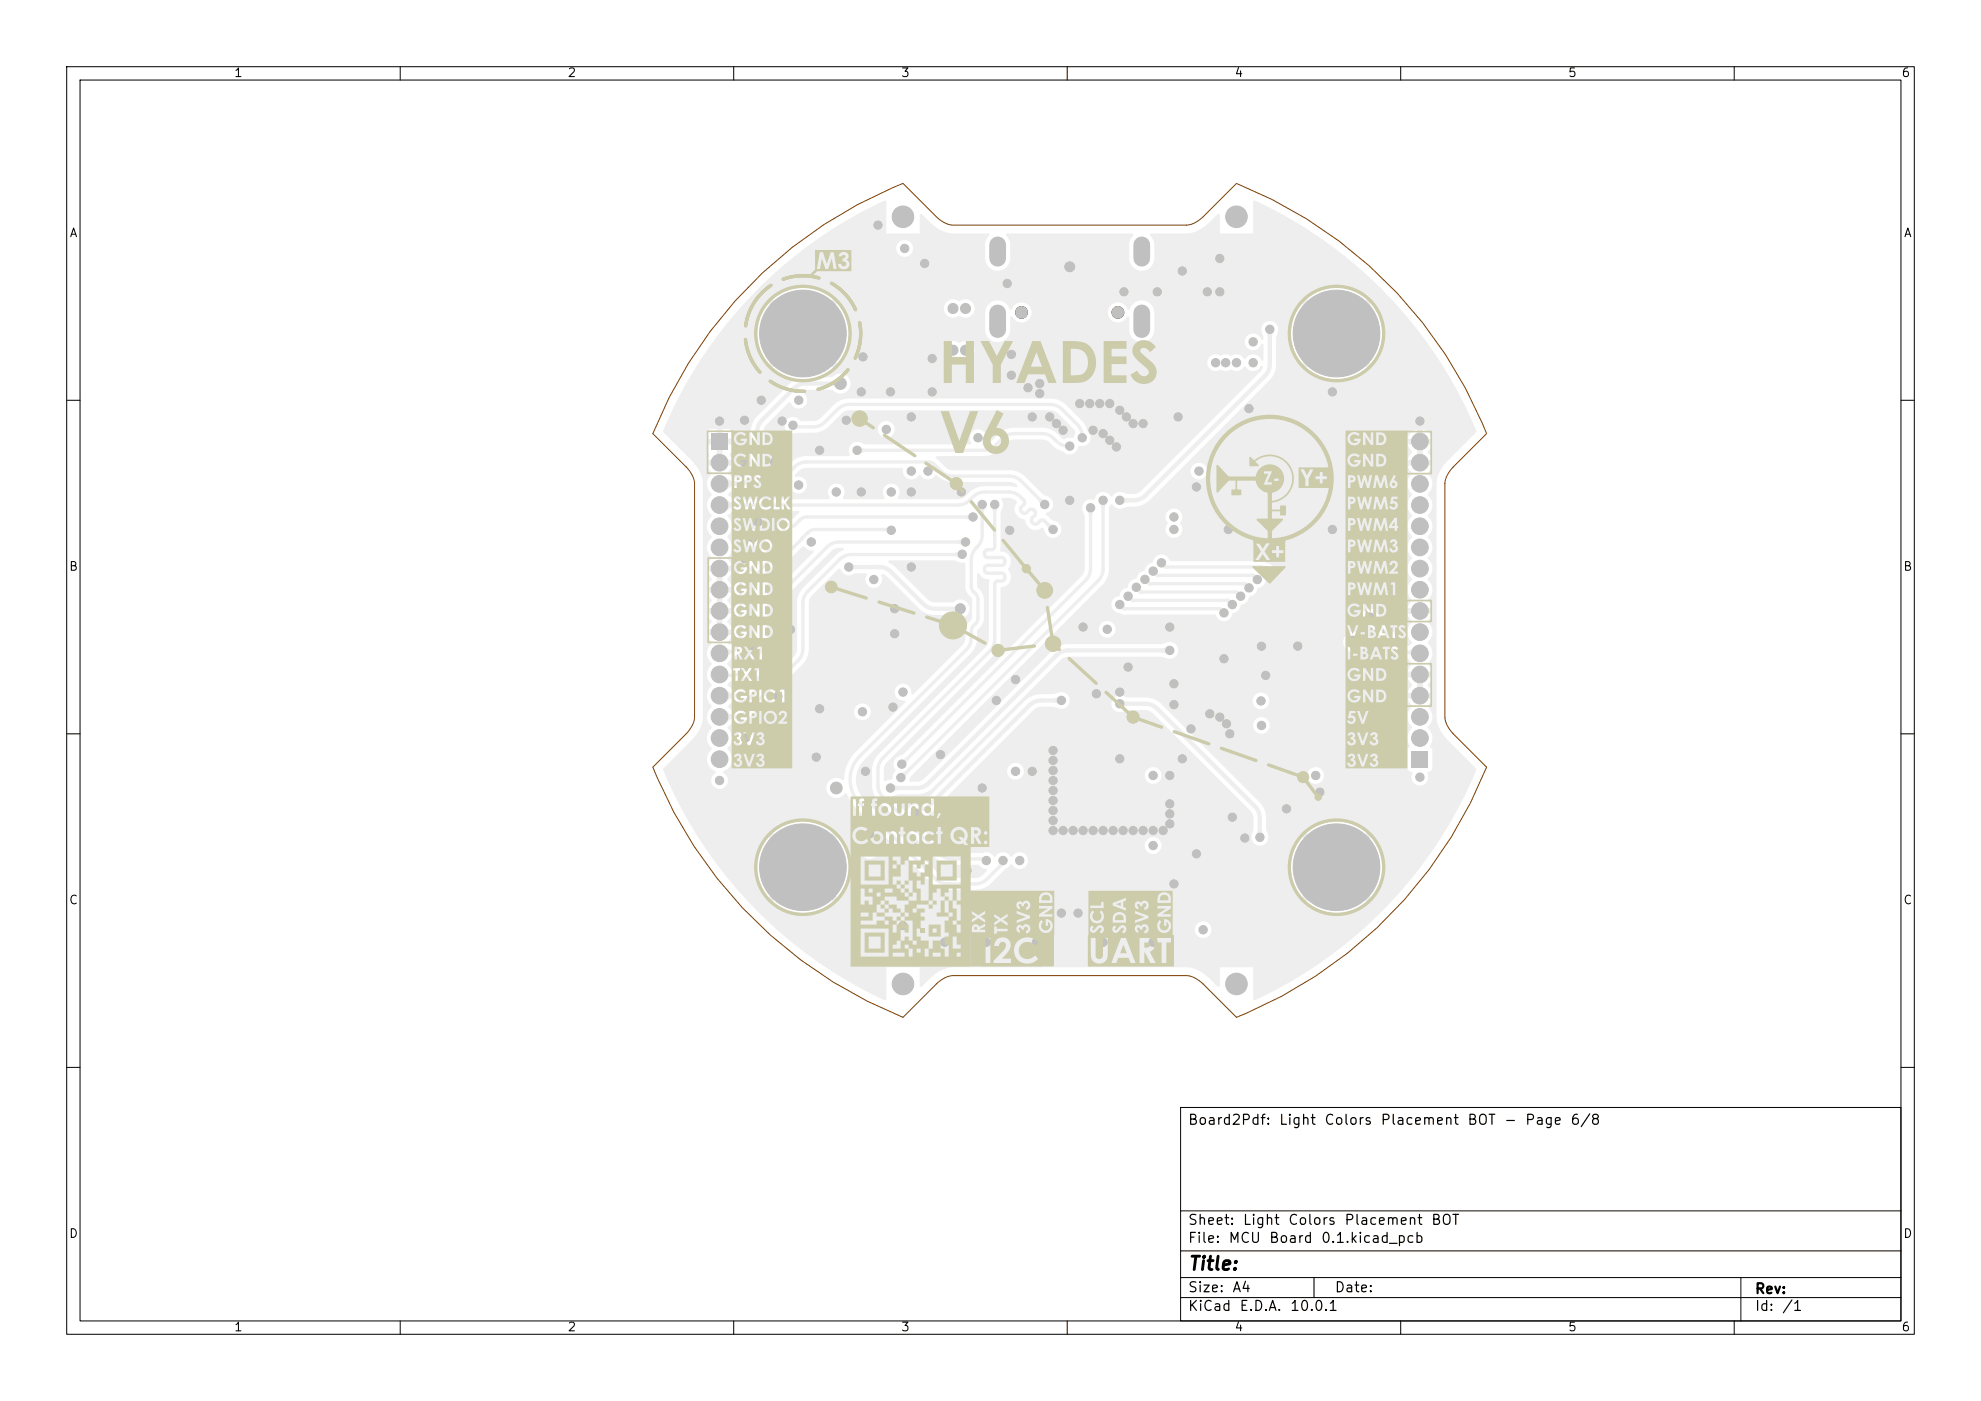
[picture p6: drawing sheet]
<svg xmlns="http://www.w3.org/2000/svg" width="297mm" height="210mm" viewBox="0 0 297 210" stroke-linecap="round" stroke-linejoin="round" font-family="sans-serif">
<defs><g id="words">
<text font-size="2" x="178" y="190.9">Title:</text>
<g font-size="1.5">
<text x="178" y="169">Board2Pdf:</text>
<text x="191.7" y="169">Light</text>
<text x="198.4" y="169">Colors</text>
<text x="206.9" y="169">Placement</text>
<text x="219.9" y="169">BOT</text>
<text x="225.4" y="169">-</text>
<text x="228.5" y="169">Page</text>
<text x="235.3" y="169">6/8</text>
<text x="178" y="184">Sheet:</text>
<text x="186.2" y="184">Light</text>
<text x="193" y="184">Colors</text>
<text x="201.5" y="184">Placement</text>
<text x="214.5" y="184">BOT</text>
<text x="178" y="186.7">File:</text>
<text x="184.1" y="186.7">MCU</text>
<text x="190.2" y="186.7">Board</text>
<text x="198" y="186.7">0.1.kicad_pcb</text>
<text x="178" y="196.9">KiCad</text>
<text x="178" y="194.1">Size:</text>
<text x="184.7" y="194.1">A4</text>
<text x="185.7" y="196.9">E.D.A.</text>
<text x="193.3" y="196.9">10.0.1</text>
<text x="200" y="194.1">Date:</text>
<text x="263" y="194.3">Rev:</text>
<text x="263" y="196.9">Id:</text>
<text x="267.1" y="196.9">/1</text>
</g>
<g font-size="1.3">
<text x="35" y="11.9">1</text>
<text x="85" y="11.9">2</text>
<text x="135" y="11.9">3</text>
<text x="185" y="11.9">4</text>
<text x="235" y="11.9">5</text>
<text x="285" y="11.9">6</text>
<text x="10.3" y="35.9">A</text>
<text x="285.4" y="35.9">A</text>
<text x="10.3" y="85.9">B</text>
<text x="285.3" y="85.9">B</text>
<text x="10.3" y="135.9">C</text>
<text x="285.3" y="135.9">C</text>
<text x="10.3" y="185.9">D</text>
<text x="285.3" y="185.9">D</text>
<text x="35" y="199.9">1</text>
<text x="85" y="199.9">2</text>
<text x="135" y="199.9">3</text>
<text x="185" y="199.9">4</text>
<text x="235" y="199.9">5</text>
<text x="285" y="199.9">6</text>
</g>
</g></defs>
<path d="M211.6 112.6h2.5v2.5h-2.5z" fill="#eee"/>
<g fill="#eee" stroke="#eee" stroke-width=".15">
<circle cx="212.9" cy="110.6" r="1.25"/>
<circle cx="212.9" cy="107.5" r="1.25"/>
<circle cx="212.9" cy="104.3" r="1.25"/>
<circle cx="212.9" cy="101.1" r="1.25"/>
<circle cx="212.9" cy="97.9" r="1.25"/>
<circle cx="212.9" cy="94.8" r="1.25"/>
<circle cx="212.9" cy="91.6" r="1.25"/>
<circle cx="212.9" cy="88.4" r="1.25"/>
<circle cx="212.9" cy="85.2" r="1.25"/>
<circle cx="212.9" cy="82.1" r="1.25"/>
<circle cx="212.9" cy="78.9" r="1.25"/>
<circle cx="212.9" cy="75.7" r="1.25"/>
<circle cx="212.9" cy="72.5" r="1.25"/>
<circle cx="212.9" cy="69.4" r="1.25"/>
<circle cx="212.9" cy="66.2" r="1.25"/>
<circle cx="205.4" cy="130" r=".75"/>
<circle cx="203.9" cy="126.5" r=".75"/>
<circle cx="203.9" cy="133.5" r=".75"/>
<circle cx="200.4" cy="125" r=".75"/>
<circle cx="200.4" cy="130" r="6.2"/>
<circle cx="200.4" cy="135" r=".75"/>
<circle cx="196.9" cy="126.5" r=".75"/>
<circle cx="196.9" cy="133.5" r=".75"/>
<circle cx="195.4" cy="130" r=".75"/>
<circle cx="125.4" cy="130" r=".75"/>
<circle cx="123.9" cy="126.5" r=".75"/>
<circle cx="123.9" cy="133.5" r=".75"/>
<circle cx="120.4" cy="125" r=".75"/>
<circle cx="120.4" cy="130" r="6.2"/>
<circle cx="120.4" cy="135" r=".75"/>
<circle cx="116.9" cy="126.5" r=".75"/>
<circle cx="116.9" cy="133.5" r=".75"/>
<circle cx="115.4" cy="130" r=".75"/>
<circle cx="125.4" cy="50" r=".75"/>
<circle cx="123.9" cy="46.5" r=".75"/>
<circle cx="123.9" cy="53.5" r=".75"/>
<circle cx="120.4" cy="45" r=".75"/>
<circle cx="120.4" cy="50" r="6.2"/>
<circle cx="120.4" cy="55" r=".75"/>
<circle cx="116.9" cy="46.5" r=".75"/>
<circle cx="116.9" cy="53.5" r=".75"/>
<circle cx="115.4" cy="50" r=".75"/>
<circle cx="205.4" cy="50" r=".75"/>
<circle cx="203.9" cy="46.5" r=".75"/>
<circle cx="203.9" cy="53.5" r=".75"/>
<circle cx="200.4" cy="45" r=".75"/>
<circle cx="200.4" cy="50" r="6.2"/>
<circle cx="200.4" cy="55" r=".75"/>
<circle cx="196.9" cy="46.5" r=".75"/>
<circle cx="196.9" cy="53.5" r=".75"/>
<circle cx="195.4" cy="50" r=".75"/>
</g>
<path d="M149.6 36.7v2M171.2 36.7v2M149.6 46.9v2.5M171.2 46.9v2.5" fill="none" stroke="#eee" stroke-width="2.5"/>
<path d="M106.6 64.9h2.5v2.5h-2.5z" fill="#eee"/>
<g fill="#eee" stroke="#eee" stroke-width=".15">
<circle cx="107.9" cy="69.4" r="1.25"/>
<circle cx="107.9" cy="72.5" r="1.25"/>
<circle cx="107.9" cy="75.7" r="1.25"/>
<circle cx="107.9" cy="78.9" r="1.25"/>
<circle cx="107.9" cy="82.1" r="1.25"/>
<circle cx="107.9" cy="85.2" r="1.25"/>
<circle cx="107.9" cy="88.4" r="1.25"/>
<circle cx="107.9" cy="91.6" r="1.25"/>
<circle cx="107.9" cy="94.8" r="1.25"/>
<circle cx="107.9" cy="97.9" r="1.25"/>
<circle cx="107.9" cy="101.1" r="1.25"/>
<circle cx="107.9" cy="104.3" r="1.25"/>
<circle cx="107.9" cy="107.5" r="1.25"/>
<circle cx="107.9" cy="110.6" r="1.25"/>
<circle cx="107.9" cy="113.8" r="1.25"/>
<circle cx="136.6" cy="70.6" r=".63"/>
<circle cx="133.6" cy="73.7" r=".62"/>
<circle cx="151.4" cy="79.5" r=".62"/>
<circle cx="176" cy="79.4" r=".63"/>
<circle cx="176" cy="77.5" r=".63"/>
<circle cx="129.1" cy="73.7" r=".63"/>
<circle cx="146.6" cy="65.6" r=".63"/>
<circle cx="159.1" cy="136.9" r=".63"/>
<circle cx="161.6" cy="136.9" r=".63"/>
<circle cx="127.3" cy="85" r=".62"/>
<circle cx="144" cy="91.2" r=".75"/>
<circle cx="165.4" cy="65" r=".62"/>
<circle cx="177.3" cy="113.7" r=".62"/>
<circle cx="154.1" cy="58.1" r=".63"/>
<circle cx="157.9" cy="114" r=".62"/>
<circle cx="116.1" cy="69.2" r=".62"/>
<circle cx="178.6" cy="109.3" r=".63"/>
<circle cx="161.9" cy="60.5" r=".62"/>
<circle cx="167.9" cy="103.7" r=".62"/>
<circle cx="163.9" cy="124.5" r=".62"/>
<circle cx="171.4" cy="63.5" r=".62"/>
<circle cx="157.9" cy="120" r=".62"/>
<circle cx="172.9" cy="141.2" r=".62"/>
<circle cx="155.9" cy="59" r=".63"/>
<circle cx="175.4" cy="116.2" r=".62"/>
<circle cx="189.1" cy="96.9" r=".63"/>
<circle cx="134.1" cy="91.2" r=".63"/>
<circle cx="141.6" cy="141.2" r=".63"/>
<circle cx="130.4" cy="125" r=".62"/>
<circle cx="163.4" cy="60.5" r=".63"/>
<circle cx="184.4" cy="110" r=".62"/>
<circle cx="175.4" cy="122" r=".62"/>
<circle cx="164.9" cy="60.5" r=".63"/>
<circle cx="133.5" cy="58.7" r=".62"/>
<circle cx="139.8" cy="53.7" r=".62"/>
<circle cx="182.9" cy="38.7" r=".62"/>
<circle cx="145" cy="130.5" r=".62"/>
<circle cx="151" cy="42.5" r=".63"/>
<circle cx="167.9" cy="113.7" r=".62"/>
<circle cx="155.9" cy="57.5" r=".63"/>
<circle cx="151.6" cy="53.1" r=".63"/>
<circle cx="157.9" cy="117" r=".62"/>
<circle cx="181.4" cy="107" r=".62"/>
<circle cx="111.6" cy="69.4" r=".63"/>
<circle cx="169.9" cy="124.5" r=".63"/>
<circle cx="162.4" cy="94" r=".63"/>
<circle cx="174.4" cy="124.5" r=".63"/>
<circle cx="166.4" cy="60.5" r=".62"/>
<circle cx="184.2" cy="79.4" r=".62"/>
<circle cx="176.6" cy="62.5" r=".63"/>
<circle cx="135.4" cy="138.7" r=".62"/>
<circle cx="164.4" cy="104" r=".62"/>
<circle cx="194.6" cy="96.9" r=".62"/>
<circle cx="133.9" cy="106" r=".62"/>
<circle cx="192.9" cy="121.2" r=".62"/>
<circle cx="176" cy="132.5" r=".62"/>
<circle cx="131.6" cy="33.7" r=".63"/>
<circle cx="144.1" cy="73.7" r=".63"/>
<circle cx="122.4" cy="113.5" r=".63"/>
<circle cx="209.1" cy="69.4" r=".62"/>
<circle cx="173.5" cy="43.7" r=".62"/>
<circle cx="160.4" cy="75" r=".62"/>
<circle cx="189.8" cy="101.2" r=".62"/>
<circle cx="157.9" cy="112.5" r=".62"/>
<circle cx="172.9" cy="124.5" r=".62"/>
<circle cx="111.6" cy="83.7" r=".63"/>
<circle cx="168.4" cy="124.5" r=".63"/>
<circle cx="117.3" cy="63.1" r=".63"/>
<circle cx="129.8" cy="115.6" r=".62"/>
<circle cx="171.4" cy="124.5" r=".62"/>
<circle cx="163.9" cy="64.5" r=".62"/>
<circle cx="122.9" cy="67.5" r=".62"/>
<circle cx="159.4" cy="64.5" r=".62"/>
<circle cx="157.4" cy="62.5" r=".63"/>
<circle cx="159.4" cy="124.5" r=".63"/>
<circle cx="112.6" cy="96.7" r=".63"/>
<circle cx="209.1" cy="66.2" r=".62"/>
<circle cx="136.6" cy="73.7" r=".63"/>
<circle cx="199.8" cy="58.7" r=".62"/>
<circle cx="175.4" cy="123.5" r=".62"/>
<circle cx="149.4" cy="105" r=".62"/>
<circle cx="181" cy="43.7" r=".62"/>
<circle cx="160.9" cy="124.5" r=".63"/>
<circle cx="187.3" cy="61.2" r=".62"/>
<circle cx="186.6" cy="125.6" r=".63"/>
<circle cx="183.9" cy="108.5" r=".62"/>
<circle cx="152.3" cy="101.9" r=".62"/>
<circle cx="162.4" cy="124.5" r=".63"/>
<circle cx="209.1" cy="104.4" r=".62"/>
<circle cx="129.4" cy="53.5" r=".62"/>
<circle cx="167.4" cy="67" r=".63"/>
<circle cx="182.9" cy="43.7" r=".62"/>
<circle cx="112.6" cy="93" r=".62"/>
<circle cx="183.5" cy="98.7" r=".63"/>
<circle cx="168.9" cy="62.5" r=".62"/>
<circle cx="212.9" cy="63.1" r=".62"/>
<circle cx="136.6" cy="62.5" r=".63"/>
<circle cx="182.9" cy="107.5" r=".62"/>
<circle cx="184.8" cy="122.5" r=".62"/>
<circle cx="199.8" cy="79.4" r=".62"/>
<circle cx="158.4" cy="63.5" r=".63"/>
<circle cx="160.4" cy="40" r=".75"/>
<circle cx="197.9" cy="118.7" r=".62"/>
<circle cx="175.4" cy="120.5" r=".62"/>
<circle cx="177.3" cy="40.6" r=".62"/>
<circle cx="154.8" cy="62.5" r=".62"/>
<circle cx="147.3" cy="118.1" r=".62"/>
<circle cx="141" cy="113.1" r=".62"/>
<circle cx="179.4" cy="128" r=".62"/>
<circle cx="168.5" cy="43.7" r=".62"/>
<circle cx="165.4" cy="141.2" r=".62"/>
<circle cx="147.9" cy="141.2" r=".62"/>
<circle cx="118.5" cy="94.4" r=".62"/>
<circle cx="176" cy="105.6" r=".62"/>
<circle cx="175.4" cy="94" r=".62"/>
<circle cx="157.9" cy="115.5" r=".62"/>
<circle cx="167.9" cy="61.5" r=".62"/>
<circle cx="139.8" cy="58.7" r=".62"/>
<circle cx="107.9" cy="63.1" r=".62"/>
<circle cx="157.9" cy="124.5" r=".62"/>
<circle cx="151.6" cy="56.2" r=".63"/>
<circle cx="111.6" cy="63" r=".62"/>
<circle cx="166.9" cy="124.5" r=".63"/>
<circle cx="179.4" cy="73" r=".62"/>
<circle cx="165.4" cy="124.5" r=".62"/>
<circle cx="169.1" cy="100" r=".63"/>
<circle cx="154.8" cy="115.6" r=".62"/>
<circle cx="157.9" cy="121.5" r=".62"/>
<circle cx="113.6" cy="78.2" r=".62"/>
<circle cx="209.1" cy="91.2" r=".62"/>
<circle cx="209.1" cy="101.2" r=".62"/>
<circle cx="126.9" cy="63" r=".62"/>
<circle cx="134.1" cy="95" r=".63"/>
<circle cx="114.1" cy="60" r=".63"/>
<circle cx="117.3" cy="86.2" r=".63"/>
<circle cx="157.9" cy="118.5" r=".62"/>
<circle cx="157.9" cy="123" r=".62"/>
<circle cx="176" cy="102.5" r=".62"/>
<circle cx="138.6" cy="39.5" r=".62"/>
<circle cx="169.9" cy="63.5" r=".63"/>
<circle cx="155.4" cy="141.2" r=".62"/>
<circle cx="166.4" cy="66" r=".62"/>
<circle cx="122.9" cy="106.2" r=".62"/>
<circle cx="129.1" cy="58.7" r=".63"/>
<circle cx="136.6" cy="85" r=".63"/>
<circle cx="116.6" cy="104.4" r=".63"/>
<circle cx="129.3" cy="106.7" r=".62"/>
<circle cx="209" cy="110.6" r=".63"/>
<circle cx="152.9" cy="129" r=".63"/>
<circle cx="130.4" cy="127.5" r=".62"/>
<circle cx="142.9" cy="52.5" r=".75"/>
<circle cx="189.1" cy="105.1" r=".63"/>
<circle cx="172.9" cy="116.2" r=".62"/>
<circle cx="139.1" cy="70.6" r=".63"/>
<circle cx="107.9" cy="117" r=".62"/>
<circle cx="142.9" cy="46.2" r=".75"/>
<circle cx="111.7" cy="110.6" r=".63"/>
<circle cx="144.8" cy="46.2" r=".75"/>
<circle cx="180.4" cy="139.4" r=".62"/>
<circle cx="132.9" cy="64.4" r=".62"/>
<circle cx="121.6" cy="81.2" r=".63"/>
<circle cx="179.8" cy="70.6" r=".62"/>
<circle cx="197.3" cy="116.2" r=".62"/>
<circle cx="135.6" cy="37.2" r=".63"/>
<circle cx="189.1" cy="108.7" r=".63"/>
<circle cx="144.8" cy="52.5" r=".75"/>
<circle cx="131" cy="86.9" r=".63"/>
<circle cx="172.9" cy="126.7" r=".62"/>
<circle cx="152.3" cy="115.6" r=".62"/>
<circle cx="119.8" cy="60" r=".63"/>
<circle cx="212.9" cy="116.5" r=".62"/>
<circle cx="135.4" cy="103.7" r=".62"/>
<circle cx="119.7" cy="72.7" r=".63"/>
<circle cx="150.4" cy="129" r=".63"/>
<circle cx="147.3" cy="75.6" r=".62"/>
<circle cx="149.1" cy="75.6" r=".63"/>
<circle cx="147.9" cy="129" r=".63"/>
<circle cx="187.9" cy="54.4" r=".62"/>
<circle cx="182.3" cy="54.4" r=".62"/>
<circle cx="187.9" cy="51.2" r=".62"/>
<circle cx="185.4" cy="54.4" r=".62"/>
<circle cx="183.8" cy="54.4" r=".62"/>
<circle cx="205.4" cy="92.5" r=".62"/>
<circle cx="202.9" cy="96.2" r=".88"/>
<circle cx="167.9" cy="90.6" r=".62"/>
<circle cx="183.5" cy="91.9" r=".63"/>
<circle cx="169.1" cy="89.4" r=".63"/>
<circle cx="184.8" cy="90.6" r=".62"/>
<circle cx="186" cy="89.4" r=".63"/>
<circle cx="170.4" cy="88" r=".63"/>
<circle cx="171.7" cy="86.8" r=".62"/>
<circle cx="187.3" cy="88.1" r=".62"/>
<circle cx="172.9" cy="85.6" r=".63"/>
<circle cx="188.5" cy="86.9" r=".63"/>
<circle cx="174.1" cy="84.4" r=".63"/>
<circle cx="189.8" cy="85.6" r=".62"/>
<circle cx="163.5" cy="76.1" r=".62"/>
<circle cx="135.2" cy="114.5" r=".63"/>
<circle cx="159.1" cy="105" r=".63"/>
<circle cx="137.3" cy="121.9" r=".62"/>
<circle cx="167.9" cy="105.5" r=".62"/>
<circle cx="188.9" cy="125.5" r=".63"/>
<circle cx="126" cy="57.5" r=".88"/>
<circle cx="145.9" cy="77.5" r=".63"/>
<circle cx="160.4" cy="66.9" r=".62"/>
<circle cx="128.5" cy="67.5" r=".63"/>
<circle cx="118.9" cy="63.7" r=".62"/>
<circle cx="162.3" cy="65.6" r=".62"/>
<circle cx="135.1" cy="116.6" r=".62"/>
<circle cx="165.4" cy="75" r=".62"/>
<circle cx="167.9" cy="75" r=".62"/>
<circle cx="190.4" cy="49.4" r=".62"/>
<circle cx="156.6" cy="75.6" r=".63"/>
<circle cx="116" cy="73.1" r=".62"/>
<circle cx="157.9" cy="79.4" r=".62"/>
<circle cx="144.8" cy="81.2" r=".62"/>
<circle cx="144.3" cy="83.1" r=".63"/>
<circle cx="166" cy="94.3" r=".63"/>
<circle cx="112.9" cy="80.6" r=".62"/>
<circle cx="175.4" cy="97.5" r=".62"/>
<circle cx="125.4" cy="118.1" r=".87"/>
<circle cx="133.5" cy="118.1" r=".62"/>
<circle cx="133.6" cy="79.5" r=".63"/>
<circle cx="125.4" cy="73.7" r=".62"/>
</g>
<path d="M159.1 105h-3a2.5 2.5 0 0 0-1.8 .7l-15.3 15.4-.3 .1-.8 .1-.6 .6" fill="none" stroke="#eee" stroke-width=".63"/>
<path d="M107.9 75.7h35.7M147.7 73.7h3.5M153.3 74.8l.2 .2M154.7 78.3l.2 .1M155.1 77.3l-.4 .3" fill="none" stroke="#eee" stroke-width=".5"/>
<circle cx="155" cy="76.4" r=".25" fill="#eee"/>
<path d="M119.4 78.5l-.5 .4-.8-.3-.5 .4-.1 .4 .8 1 .1 .2-.1 .3-.4 .3-.3 .1-1-.9h-.2l-.3 .1-.4 .5 .3 .6-.1 .4-4.2 4.1a2.5 2.5 0 0 0-.7 1.8v7.5a2.5 2.5 0 0 1-2.5 2.5h-.6M145.9 77.5h-25l-.6 .2-.6 .5M147.7 73.7a2.5 2.5 0 0 0-1.8 .8l-.5 .5a2.5 2.5 0 0 1-1.8 .7M149.1 75.6v6.4l-.3 .4-1 .1-.2 .4v.4l.3 .2 2.4 .1 .2 .1 .2 .3-.1 .5-.3 .2-2.3 .1-.3 .1-.1 .2v.5l.3 .3h2.4l.2 .2 .1 .2v.4l-.1 .3-1.1 .1-.3 .4v8.3a2.5 2.5 0 0 1-.7 1.8l-16 16a2.5 2.5 0 0 0-.8 1.8v2.3a2.5 2.5 0 0 0 .8 1.8l8.5 8.5a2.49 2.49 0 0 0 1.8 .7h4.9l.3 .3M151.2 73.7a2.69 2.69 0 0 1 2.1 1.1M153.5 75l.1 .4-.6 .7 .1 .5 .3 .3h.3l.7-.5 .4-.1 .4 .5-.1 .5M154.7 77.6l-.1 .4 .1 .3M154.9 78.4l.5 .2 .6-.6h.4l1.5 1.4" fill="none" stroke="#eee" stroke-width=".5"/>
<circle cx="117" cy="80.8" r=".25" fill="#eee"/>
<g fill="none" stroke="#eee" stroke-width=".5">
<path d="M116 73.1l3.1-3.1a2.5 2.5 0 0 1 1.8-.8h18.4l.7 .3 1.1 1.1a2.5 2.5 0 0 0 1.8 .8h8.4a2.5 2.5 0 0 1 1.8 .7l3.5 3.5M118.9 63.7l.2 .3h2.8a2.5 2.5 0 0 0 1.8-.7l1.9-1.9a2.5 2.5 0 0 1 1.8-.8h30.1a2.5 2.5 0 0 1 1.7 .8l2.3 2.2a2.56 2.56 0 0 1 .8 2M119.7 78.2l-.3 .3M133.6 79.5l-.1-.1h-11.8l-.6 .5-6.2 6.2a2.49 2.49 0 0 0-.8 1.8v8.9a2.5 2.5 0 0 1-.7 1.7l-2 2a2.5 2.5 0 0 1-1.7 .7h-1.7M147.3 75.6v4.6a3.1 3.1 0 0 1-1.2 2.3l-.3 .5-.2 .9M160.4 66.9a2.55 2.55 0 0 1-2-.8 2.76 2.76 0 0 0-2.2-1.1h-4.2a2.5 2.5 0 0 0-1.7 .7l-1.1 1.1a2.5 2.5 0 0 1-1.7 .7h-19M163.5 76.1v9.1a2.5 2.5 0 0 1-.7 1.8l-27.6 27.5M165.4 75v10.3a2.5 2.5 0 0 1-.8 1.7l-29.5 29.6M144.3 83.1h-16.6a2.5 2.5 0 0 0-1.8 .8l-4.8 4.7a2.5 2.5 0 0 0-.7 1.8v6.9a2.5 2.5 0 0 1-.8 1.7l-7.7 7.7a2.5 2.5 0 0 1-1.7 .8h-2.3M144.8 81.2h-19a2.5 2.5 0 0 0-1.8 .8l-6.6 6.6a2.5 2.5 0 0 0-.8 1.8v7.3a2.5 2.5 0 0 1-.7 1.8l-4.1 4a2.5 2.5 0 0 1-1.7 .8h-2.2M145.6 83.9v4.2l.2 .5 .7 .7 .1 .6v2.9l-.2 .5-.7 .9-.1 1.4M145.6 95.6h.1"/>
<path d="M145.6 83.9h.1M145.6 95.6a2.5 2.5 0 0 1-.7 1.7l-16 16a5 5 0 0 0 0 7.1l11.4 11.4a2.5 2.5 0 0 0 1.7 .7h4.2a2.5 2.5 0 0 0 1.8-.7l2.4-2.4v-.4M167.9 90.6l.6 .6h14.4l.6 .7M169.1 89.4l.7 .6h14.3l.7 .6M170.4 88l.6 .7M170.4 88.1l.6 .6M171 88.7h14.4l.6 .7M171.7 86.8l.6 .7h14.3l.7 .6M172.9 85.6l.6 .6h14.4l.6 .7M174.1 84.4l.7 .6h14.3l.7 .6M205.4 92.5l4.7 4.7a2.5 2.5 0 0 0 1.8 .7h1"/>
</g>
<path d="M126 57.5h-5.2a2.5 2.5 0 0 0-1.8 .7l-4.8 4.8a2.5 2.5 0 0 0-.7 1.8v5.2a2.5 2.5 0 0 1-2.5 2.5h-3.1M190.4 49.4v5.2a2.5 2.5 0 0 1-.8 1.8l-17.9 17.9a2.5 2.5 0 0 1-1.7 .7h-2.1M127.3 85h4.5a2.5 2.5 0 0 1 1.8 .7l4.8 4.8a2.5 2.5 0 0 0 1.8 .7h3.8M175.4 97.5h-15.2a2.5 2.5 0 0 0-1.8 .7l-19.2 19.2a2.5 2.5 0 0 1-1.7 .7h-4M167.9 105.5h3.8a2.5 2.5 0 0 1 1.8 .7l14.6 14.7a2.5 2.5 0 0 1 .8 1.8v2.8" fill="none" stroke="#eee" stroke-width=".63"/>
<g fill="#eee">
<path d="M197.1 132.7l.2-.2h.2l.4 .3v.3l-.4 .2-.4-.4z"/>
<path d="M203.2 132.5h.3l.2 .3-.5 .5-.4-.3z"/>
<path d="M203 126.7h.3l.4 .4v.2l-.2 .2h-.3l-.3-.3v-.3z"/>
<path d="M197.4 126.7h.2a.44 .44 0 0 1 .3 .5l-.4 .3h-.2l-.2-.4z"/>
<path d="M117.1 132.7l.2-.2h.2l.4 .3v.3l-.4 .2-.4-.4z"/>
<path d="M122.9 132.8l.4-.4 .4 .4-.5 .5-.3-.2z"/>
<path d="M123 126.7h.3l.4 .4v.2l-.2 .2h-.3l-.3-.3v-.3z"/>
<path d="M117.4 126.7h.2a.43 .43 0 0 1 .3 .5l-.5 .4-.3-.3v-.2z"/>
<path d="M146.5 86h.3a1.56 1.56 0 0 0 1.5 .9v8.9l-.3 .9-16.2 16.2a3.3 3.3 0 0 0-1 2.4v2.3a3.3 3.3 0 0 0 .9 2.5l8.7 8.7a3.4 3.4 0 0 0 2 .8l4.4 .1a1.41 1.41 0 0 0 1.1 .6l.1 .1-.1 .2-.8 .7-.6 .3h-4.5l-.9-.3-11.6-11.5-.7-1-.4-1-.1-.6 .1-1.2 .2-.6 .2-.5 .7-.9 16.2-16.2a3.3 3.3 0 0 0 .8-2.4v-.8l.1-.2a2.29 2.29 0 0 0 .9-1.6v-3.1a2.76 2.76 0 0 0-1-1.7z"/>
<path d="M124.6 82.6l.9-.4 .8-.1 .2 .2v.2l-1.1 .6-4.8 4.8a3.4 3.4 0 0 0-1.1 2.3v7l-.3 .9-8.1 8.2-.6 .2h-.6l-.8-.5 .1-.3 .6-.4 .7-.2a3.3 3.3 0 0 0 2-1l4.2-4.2 .6-1.1 .2-.9v-7.5l.3-.9z"/>
<path d="M120.3 81.9h.2a1.42 1.42 0 0 0 1.4 .6l.1 .1-.1 .2-5.2 5.3a3.3 3.3 0 0 0-.9 2.1v7.5l-.2 .7-.3 .5-4.4 4.2-.6 .3-.6-.2-.6-.5 .4-.6a3.4 3.4 0 0 0 2.6-1.1l2.1-2 .5-.7 .2-.9 .1-9.5 .1-.6 .4-.5z"/>
<path d="M116.8 82l.5 .1v.3l-3.1 3.2a3.3 3.3 0 0 0-.9 2.1v9.1l-.2 .6-.3 .5-2 2-.5 .3-.5 .2-.2-.1-.5-.7v-.2l.6-.8a3.4 3.4 0 0 0 2.2-2.9v-7.8l.1-.6 .4-.5 4.2-4.2z"/>
<path d="M109.1 77.2l.8-.5 .5-.1h9.4v.3l-.5 .4a.77 .77 0 0 1-1.1 .4 1.72 1.72 0 0 0-1.6 1.6l-.2 .2a1.78 1.78 0 0 0-1.4 1h-.9a1.26 1.26 0 0 0-1.9-.9 1.26 1.26 0 0 0 0 2.1 1.26 1.26 0 0 0 1.9-.9v-.3h.9a1.85 1.85 0 0 0-.1 1.2l-3.9 3.9a3.4 3.4 0 0 0-.9 2.1v7.7l-.1 .7-.2 .3-.3 .3-.2-.1a.26 .26 0 0 1-.2-.4l.4-.6 .2-.4h-.8l-.2-.1v-.6l.2-.2h.8l-.2-.4-.5-.7 .7-1.2h-.8l-.2-.1v-.6l.2-.2h.8l-.2-.4-.5-.6 .7-1.3h-.8h-.2v-.6l.2-.2h.8l-.2-.5-.5-.6 .7-1.2h-.8l-.2-.1v-.6l.2-.2h.8l-.7-1.2a1.98 1.98 0 0 0 .1-3.1v-.1a2.01 2.01 0 0 0 0-3.1z"/>
<path d="M107.5 92.5h.8v1.2l-.1 .2h-.7l-.1-1.3z"/>
<path d="M107.5 89.3h.8v1.3l-.1 .1h-.7l-.1-1.3z"/>
<path d="M107.5 86.1h.8v1.3l-.1 .1h-.7l-.1-1.2z"/>
<path d="M107.5 67.1h.8v1.2l-.1 .2h-.7l-.1-1.3z"/>
<path d="M117.1 52.7l.2-.2h.2l.4 .3v.3l-.4 .2-.4-.4z"/>
<path d="M123.2 52.5h.3l.2 .3-.5 .5-.4-.3z"/>
<path d="M123 46.7h.3l.4 .4v.2l-.2 .2h-.3l-.3-.3v-.3z"/>
<path d="M117.4 46.7h.2a.43 .43 0 0 1 .3 .5l-.5 .4-.3-.3v-.2z"/>
<path d="M212.5 102h.8v1.3l-.1 .1h-.7l-.1-1.3z"/>
<path d="M212.5 67.1h.8v1.2l-.1 .2h-.7l-.1-1.3z"/>
<path d="M197.3 52.5h.2l.4 .3v.3l-.3 .2h-.2l-.3-.4v-.2z"/>
<path d="M203.2 52.5h.3l.2 .3-.5 .5-.4-.3z"/>
<path d="M203 46.7h.3l.4 .4v.2l-.2 .2h-.3l-.3-.3v-.3z"/>
<path d="M197.4 46.7h.2a.44 .44 0 0 1 .3 .5l-.4 .3h-.2l-.2-.4z"/>
<path d="M113.7 43.3l3.5-3.3 3.8-3.1 2-1.4 4.1-2.6 2.1-1.2 3.4-1.6 .3 .2v4.7h5v-2.8l.1-.1h.1l2 1.8 1.5 .9 1.3 .2h5.3l.1 .1v.2a2.03 2.03 0 0 0-.6 1.2v.6h-10.8a1.26 1.26 0 0 0-2-.9 1.26 1.26 0 0 0 0 2.1 1.26 1.26 0 0 0 2-.9v-.3h10.8l.1 2.2a1.89 1.89 0 0 0 2 1.3 1.89 1.89 0 0 0 1.7-1.7v-2.4l-.3-.7-.4-.5v-.2l.2-.1h18.8l.1 .1v.2a2.03 2.03 0 0 0-.6 1.2l.1 2.8a1.89 1.89 0 0 0 2 1.3 1.89 1.89 0 0 0 1.7-1.7v-2.4l-.3-.7-.4-.5 .1-.3 6.1-.1 .7-.2 1.2-.7 2.1-1.9h.2l.1 .1v2.8h5v-4.8v-.1h.3l3.3 1.6 4.2 2.5 4 2.7 2 1.5 1.8 1.6 3.6 3.3 3.3 3.5 2.2 2.8h-5.3l-.1-.8a6.9 6.9 0 0 0-1.7-3.4l-.7 .8-.2 .1-.5-.6 .8-.9-.5-.4a6.9 6.9 0 0 0-8.6 .4l.8 .8 .1 .2-.6 .5-.9-.9-.9 1.3h-21.2a1.91 1.91 0 0 0-1.8-1.7 1.91 1.91 0 0 0-2 1.4h-.2a1.53 1.53 0 0 0-1.6-1.1 1.53 1.53 0 0 0-1.4 1.3h-11.4l-.1-.3a1.53 1.53 0 0 0-1.5-1 1.53 1.53 0 0 0-1.4 1.1h-.3a1.91 1.91 0 0 0-1.6-1.4 1.91 1.91 0 0 0-1.9 1.1h-1.8l-.1-.4a1.46 1.46 0 0 0-2.2-.5 1.42 1.42 0 0 0-1.9 .1 1.42 1.42 0 0 0 0 1.9 1.42 1.42 0 0 0 1.9 .1 1.43 1.43 0 0 0 1.6 .2 1.43 1.43 0 0 0 .7-1.4h1.8l-.2 .6 .1 3.3a1.89 1.89 0 0 0 2 1.3 1.89 1.89 0 0 0 1.7-1.7v-2l.1-.2 .2 .1a1.61 1.61 0 0 0 1.1 .8h.5a1.54 1.54 0 0 0 1.3-1.7h11.4a1.54 1.54 0 0 0 1.1 1.7 1.54 1.54 0 0 0 1.8-.9h.2l.1 .2 .1 2.4a1.89 1.89 0 0 0 2 1.3 1.89 1.89 0 0 0 1.7-1.7v-2.9h21.2l-.5 1.4-.3 1.1h-1.9a1.27 1.27 0 0 0-1.6-1 1.27 1.27 0 0 0-.7 1.8l.1 .8v.1h-.2a1.27 1.27 0 0 0-2-.7 1.27 1.27 0 0 0 0 2.1h-41.1l-.1-.3a1.46 1.46 0 0 0-2.2-.6 1.42 1.42 0 0 0-1.9 .1 1.42 1.42 0 0 0 0 2 1.42 1.42 0 0 0 1.9 .1 1.43 1.43 0 0 0 1.6 .1 1.43 1.43 0 0 0 .7-1.4h41.1l.2 .1a1.37 1.37 0 0 0 1.8-.9h.1l.1 .2v2.2v.2h-.2a1.36 1.36 0 0 0-1.2-1 1.36 1.36 0 0 0-1.3 .7h-.2a1.4 1.4 0 0 0-2-.5 1.55 1.55 0 0 0-1.6 0 1.28 1.28 0 0 0-1.9 1.1 1.28 1.28 0 0 0 2 1l.3 .1a1.59 1.59 0 0 0 1.3-.1 1.4 1.4 0 0 0 2-.5l.2 .1a1.27 1.27 0 0 0 1.1 .6 1.27 1.27 0 0 0 1.1-.7h.3l.1 .1-.4 .7-17.9 17.9-.5 .3-.6 .2-1-.1-.9-.2a1.5 1.5 0 0 0-1.4 .7l-.2-.1a1.29 1.29 0 0 0-1.4-.6 1.29 1.29 0 0 0-1 1.1h-.2a1.27 1.27 0 0 0-1.6 1.5l.3 1v7.8l-.3 .9-26.8 26.9-.6 .3a1.31 1.31 0 0 0-.6 2.1v.2a1.56 1.56 0 0 0-.5 1.1l-1 .4-.3-.1v-1.9l.3-.6 16.4-16.4 .5-.8 .3-1.2v-7.9l.2-.2a1.52 1.52 0 0 0 1.3-1 1.52 1.52 0 0 0-.4-1.6l.4-.7a1.47 1.47 0 0 0-1.4-2l-.2-.2 .1-.4v-5.1l.3-1a1.29 1.29 0 0 0-.1-1.1v-.2l.2-.1 1.1 .1 .6 .2 .3 .3 .1 .1a1.56 1.56 0 0 0 1.1 2.6l.1 .1a1.54 1.54 0 0 0 .9 1.3 1.54 1.54 0 0 0 1.7-.2l.2 .3a1.28 1.28 0 0 0 1.9 1.1 1.28 1.28 0 0 0 .1-2.2l-.9-.5-.8-.6v-.3a1.33 1.33 0 0 0 1-1.4 1.33 1.33 0 0 0-1.1-1.2l-.4-.2-2.7-2.8a3.4 3.4 0 0 0-2.4-.8h-8.6l-.7-.3-1.6-1.6v-.1l.2-.1h7.1a3.3 3.3 0 0 0 2.4-1.1l1.1-1.1 .6-.3h4.5l.9 .2a6.2 6.2 0 0 0 2.4 1.6l.4 .3 .4 .1a1.3 1.3 0 0 0 1.4-1.2l.1-.1a1.29 1.29 0 0 0 1.5-.5 1.29 1.29 0 0 0-.2-1.6 3.9 3.9 0 0 0-1-1.7l-2.4-2.4a3.4 3.4 0 0 0-2.4-.9h-30.2l-.8 .2-.8 .4-2.4 2.3-.5 .4-.7 .1h-1.8a1.31 1.31 0 0 0-1.7-.5 1.31 1.31 0 0 0-.7 1.6 1.28 1.28 0 0 0 .9 .8l3.4-.1a3.4 3.4 0 0 0 2.4-1.1l2-2 1-.3h30.1l.6 .1 .5 .4 2.5 2.5 .1 .4-.2 .7-.2 .1a1.84 1.84 0 0 0-1.3 .1l-1.8-1.3-1.3-.4-22.3 .1-.1-.3a1.26 1.26 0 0 0-2-.4 1.26 1.26 0 0 0 .5 2.1 1.26 1.26 0 0 0 1.6-1.4h17.2l-1.1 .5-1.9 1.7-.4 .1-.2-.2a1.27 1.27 0 0 0-1.1-1.9 1.27 1.27 0 0 0-1 2l-.2 .2h-15.8a1.35 1.35 0 0 0-1.7-.2 1.35 1.35 0 0 0-.5 1.6v.2l-.2 .2h-6.9a3.3 3.3 0 0 0-1.7 .9l-2.3 2.3-.6 .3a1.29 1.29 0 0 0-.4 2.2 1.29 1.29 0 0 0 2.1-.9l.1-.4 .7-.7h.3v.2a1.28 1.28 0 0 0 1.1 1.7 1.28 1.28 0 0 0 1.4-1.5 1.28 1.28 0 0 0-1.8-1l-.1-.3 .7-.6 .5-.4 .6-.1h14.3l.2 .2a1.32 1.32 0 0 0 .8 1.5 1.32 1.32 0 0 0 1.6-.6h.2a1.31 1.31 0 0 0 2.3 0h.1a3.5 3.5 0 0 0 2.2 1h8.7l.9 .3 .3 .4-.1 .1-1-.1h-4.4l-1.2 .5-1.3 1.2-.9 .2h-8.8l-.2-.1v-.1a1.27 1.27 0 0 0-.1-1.8 1.27 1.27 0 0 0-1.7 0 1.27 1.27 0 0 0-.2 1.8v.1l-.1 .1h-6l-.1-.1v-.1a1.27 1.27 0 0 0-.2-1.8 1.27 1.27 0 0 0-1.7 0 1.27 1.27 0 0 0-.1 1.8v.1l-.2 .1h-13.7l-.6-.1-.7-.5v-.2l.6-.5 .7-.1a3.5 3.5 0 0 0 3.9-3.4v-5.2l.2-.6 .3-.5 3.3-3.4h.2l.1 .1a1.27 1.27 0 0 0 2.1 .5 1.27 1.27 0 0 0-.4-2.1 .26 .26 0 0 1 .3-.3h4.3a1.54 1.54 0 0 0 2.2 .1 1.54 1.54 0 0 0 0-2.2 1.54 1.54 0 0 0-2.2 .1l-1.4 .1-.1-.2 .1-.2 1.5-1-.8-.9v-.1l.4-.4h.3l.7 .7a6.9 6.9 0 0 0 0-9.1l-.7 .8-.2 .1-.5-.6 .8-.9-.5-.4a6.9 6.9 0 0 0-8.6 .4l.8 .8 .1 .2-.6 .5-.9-.9-.4 .6a6.9 6.9 0 0 0 .4 8.5l.8-.7 .2-.1 .5 .5-.9 1 1.2 .8 1.9 .7 .2 .2-5.4 5.3a3.4 3.4 0 0 0-1.1 2.4l-.1 5.7-.1 .4-.4 .5-.4 .2-.6 .1h-1.1l-.8-.5v-.2l.4-.6 .2-.4h-.8l-.2-.1 .1-.7 .9-.1-.3-.7 .3-.5 .1-1.1h-.9l-.2-.1v-.6l.2-.2h.9v-.8a.59 .59 0 0 0-.6-.6h-.9v.9l-.2 .1h-.6l-.1-1h-1l-.4 .4v1l.9 .1 .1 .2v.6h-1v1.1l.4 .5-.3 .7h.7l.2 .1v.7l-.9 .1 .1 .4 .5 .6v.2a1.97 1.97 0 0 0 0 3v.2a1.98 1.98 0 0 0 0 3v.2a1.96 1.96 0 0 0 0 3v.1a1.97 1.97 0 0 0 0 3.1l-.7 1.2 1 .1v.7l-.9 .1 .1 .4 .5 .6v.2a1.65 1.65 0 0 0-.6 1.1h.7l.2 .1v.7h-.9l.1 .5 .5 .6v.2a1.65 1.65 0 0 0-.6 1l.8 .1 .1 .2v.6h-.9l.1 .5 .5 .6-.6 1.2h.7l.2 .1v.7l-.9 .1 .1 .4 .5 .6v.2a1.95 1.95 0 0 0 0 3v.2a1.97 1.97 0 0 0 0 3v.2a1.95 1.95 0 0 0 0 3v.1a1.98 1.98 0 0 0 0 3.1v.1a1.97 1.97 0 0 0 0 3v.2a1.91 1.91 0 0 0 .6 3.3v.3a1.31 1.31 0 0 0-.7 .9 1.26 1.26 0 0 0 1.9 1.3 1.26 1.26 0 0 0 0-2.2v-.3a1.94 1.94 0 0 0 .6-3.3v-.2a1.92 1.92 0 0 0 0-2.9v-.3l.7-.5 .4-.1a3.3 3.3 0 0 0 2.3-.9l2.8-2.7a1.67 1.67 0 0 0 1.8 .8 1.32 1.32 0 0 0 .8-1.2 1.32 1.32 0 0 0-.9-1.2v-.2l3.4-3.4a3.4 3.4 0 0 0 .9-2v-7.1l.1-.6 .3-.5 4-4h.3a1.35 1.35 0 0 0 2.2 .6h1.6l.1 .3a1.29 1.29 0 0 0 1.1 1.9 1.29 1.29 0 0 0 1.1-1.9l.3-.2 .5 .4 4.7 4.7a3.4 3.4 0 0 0 2.3 1.1h3a1.4 1.4 0 0 0 2 0 1.4 1.4 0 0 0 0-2 1.4 1.4 0 0 0-2 .1h-2.7l-.9-.3-5.2-5.1-.8-.5-.1-.3 .2-.1h9.5l1.2 .3h.5l.1 .2 .1 3.8a2.53 2.53 0 0 0 .8 1.3l.2 .3-.1 2.8-.8 1.1-.2 .7v1.4l-.2 .6-7.5 7.5-.3 .1-.1-.1a1.28 1.28 0 0 0-1.2-1.5 1.28 1.28 0 0 0-1.3 1.4 1.28 1.28 0 0 0 1.5 1.1l.1 .1v.2l-1.2 1.2h-3.9a1.26 1.26 0 0 0-2-.9 1.26 1.26 0 0 0 0 2.2 1.26 1.26 0 0 0 2-.9v-.4h3.9l-4 4h-17.5a1.26 1.26 0 0 0-1.9-.9 1.26 1.26 0 0 0 0 2.1 1.26 1.26 0 0 0 1.9-.9v-.3h17.5l-2.2 2.2a7.4 7.4 0 0 0-1.8 4.2h-.1a1.52 1.52 0 0 0-2.2 .3 1.52 1.52 0 0 0 .3 2.1 1.52 1.52 0 0 0 2.2-.4h.2a6.2 6.2 0 0 0 1.5 2.2l6.2 6.2h-3a1.26 1.26 0 0 0-1.9-.9 1.26 1.26 0 0 0 0 2.2 1.26 1.26 0 0 0 1.9-.9v-.4h3l2.3 2.3h-9.6l-.1-.8a6.9 6.9 0 0 0-1.7-3.4l-.7 .8-.2 .1-.5-.6 .8-.9-.5-.4a6.9 6.9 0 0 0-8.6 .4l.8 .8 .1 .2-.6 .5-.9-.9-.4 .6a6.9 6.9 0 0 0 .4 8.5l.8-.7 .2-.1 .5 .5-.9 1 .6 .4a6.9 6.9 0 0 0 8.5-.4l-.8-.8v-.2l.5-.5 .9 .8 .5-.5a7.1 7.1 0 0 0 1.3-4.4h9.6l3.3 3.2a3.4 3.4 0 0 0 1.6 .6l5.1-.1a3.3 3.3 0 0 0 1.6-.8l2.3-2.3 .3-.2 .4-.4h.3a1.26 1.26 0 0 0 1.9 .4 1.26 1.26 0 0 0 0-2 1.26 1.26 0 0 0-1.9 .4h-.3a1.35 1.35 0 0 0-2.3 .1l-.6-.5-.5-.3-.8 .2h-4.6l-.7-.2-.5-.3-4-4v-.3a1.34 1.34 0 0 0 .9-.8l1.2-.5 15.6-15.6 .9-.3 1.9 .1 .8 .2a1.28 1.28 0 0 0 1.5-1.5 1.28 1.28 0 0 0-2-.7l-2.9 .1-.8 .3-.8 .5-15.3 15.3-.8 .2-.4 .2a1.34 1.34 0 0 0-1.3 .9l-.1 .1h-.2l-1.9-1.9-.1-.3 .9-.3h3a3.4 3.4 0 0 0 2.4-1.1l19.3-19.3 .9-.3h13.9l.6 .2a1.3 1.3 0 0 0 1.9-1.2 1.3 1.3 0 0 0-2.1-.9l-.4 .1h-14.3a3.4 3.4 0 0 0-2.2 1.1l-19 19-.8 .4-1.4 .1-.1-.3 .4-.6 29-29.1 .4-.8 .2-.9v-9.2l.2-.6 .1-.1h.2a1.35 1.35 0 0 0 1.7 .5l.5-.1 1.2-.1a3.4 3.4 0 0 0 2.3-1.1l18-17.9a3.5 3.5 0 0 0 .8-2.1v-4.1l.3-1.5h1.9a6.8 6.8 0 0 0 1.7 5.3l.8-.7 .2-.1 .5 .5-.9 1 .6 .4a6.9 6.9 0 0 0 8.5-.4l-.8-.8v-.2l.5-.5 .9 .8 .5-.5a7 7 0 0 0 1.3-4.4h5.3l2.3 3 2.6 4.1 2.2 4.3 1.6 3.6v.2l-4.8 4.9-.8 1.4-.3 1.2h-.6a2.09 2.09 0 0 0-.8-1.3l.7-1.2h-.8l-.2-.1v-.6l.2-.2h.8l-.2-.4-.5-.7 .7-1.2h-.8l-.2-.1v-.6l.2-.2h.8v-.1a1.85 1.85 0 0 0-1.4-1.2v.8l-.2 .1h-.6l-.1-.9h-.1a1.85 1.85 0 0 0-1.2 1.3l.8 .1 .1 .2v.6h-.9l.6 1.2-.5 .7-.2 .4h.9l.1 .3v.5l-.9 .1 .3 .7h-30.4a1.26 1.26 0 0 0-1.9-.9 1.26 1.26 0 0 0 0 2.1 1.26 1.26 0 0 0 1.9-.9v-.3h30.4l.3 .3v.2a1.97 1.97 0 0 0 0 3v.2a1.98 1.98 0 0 0 0 3v.1h-34.4a1.27 1.27 0 0 0-1.8-.9 1.27 1.27 0 0 0-.4 2v.1a1.27 1.27 0 0 0 0 1.8 1.27 1.27 0 0 0 1.8 0 1.27 1.27 0 0 0 0-1.8l.4-.8v-.4l34.4 .1a1.98 1.98 0 0 0 0 3v.1a1.97 1.97 0 0 0 0 3.1v.2a1.9 1.9 0 0 0-.7 1.7h-20l-.1-.4a1.15 1.15 0 0 0-.8-.7l-1-.3-13.7-.1a1.28 1.28 0 0 0-1.4-.9 1.28 1.28 0 0 0-1.1 1.1l-.2 .1a1.5 1.5 0 0 0-1.2 1.3 1.35 1.35 0 0 0-1.1 1.1l-.2 .1a1.25 1.25 0 0 0-1.1 1.1l-.1 .2a1.67 1.67 0 0 0-1.2 1.2 1.28 1.28 0 0 0-1.2 1.2 1.28 1.28 0 0 0 1 1.3l.9 .3h13.6l.2 .1a1.27 1.27 0 0 0 1.3 .9 1.27 1.27 0 0 0 1.2-1.1l.2-.2a1.47 1.47 0 0 0 1.1-1.1l.7-.3 .6-1a1.41 1.41 0 0 0 1.2-1.2l.1-.1a1.48 1.48 0 0 0 1.1-1.2h.1a1.25 1.25 0 0 0 1-.8l.1-.6h20a2.28 2.28 0 0 0 .7 1.2v.2a1.99 1.99 0 0 0 0 3l-.7 1.2 1 .1v.8h-.9l.6 1.2a1.97 1.97 0 0 0 0 3.1l-.2 .3-.3 .2h-.3l-4.1-4.2a1.55 1.55 0 0 0-1.9-1.3 1.26 1.26 0 0 0-.8 1.1 1.26 1.26 0 0 0 .6 1.2l.8 .3 .3 .3h-38.5l-.1-.4a1.26 1.26 0 0 0-2.1-.3 1.26 1.26 0 0 0 .5 2 1.26 1.26 0 0 0 1.7-1.3h38.5l1.9 1.8h-3.3l-.1-.3a1.51 1.51 0 0 0-2.5-.5 1.51 1.51 0 0 0 .6 2.5 1.51 1.51 0 0 0 2-1.7h3.3l1.7 1.7a4 4 0 0 0 1.8 1.1l.5 .6v.2l-.5 .6-.2 .5h.9l.1 .1v.6l-.2 .1h-.7l.6 1.3-.5 .6-.2 .4 1 .1v.6l-.2 .2h-.7v.2h-20.8l-.1-.3a1.26 1.26 0 0 0-2.1-.4 1.26 1.26 0 0 0 .6 2.1 1.26 1.26 0 0 0 1.6-1.4h20.8l.6 .9v.2a1.95 1.95 0 0 0-.3 2.6h-21l-.1-.3a1.26 1.26 0 0 0-2.1-.4 1.26 1.26 0 0 0 .5 2 1.26 1.26 0 0 0 1.7-1.3h21l.3 .3v.2l-.5 .6-.2 .8h-.7a1.26 1.26 0 0 0-2-.9 1.26 1.26 0 0 0 0 2.1 1.26 1.26 0 0 0 2-.9v-.3h.7a1.94 1.94 0 0 0 .4 1.3l-.4 .7v2.6a.61 .61 0 0 0 .6 .6l.2 .2-.1 .2h-13.2a1.26 1.26 0 0 0-1.9-.9 1.26 1.26 0 0 0 0 2.1 1.26 1.26 0 0 0 1.9-.9v-.3h13.2a1.28 1.28 0 0 0 1.4 1.6 1.28 1.28 0 0 0 .9-1.9l.6-.3 .2-.4v-2.6l-.4-.6a2.09 2.09 0 0 0-.3-2.8v-.2a1.95 1.95 0 0 0-.1-3l.7-1.2h-.8l-.2-.2 .1-.6 .9-.1-.2-.4-.5-.6 .7-1.3h-.8h-.2l.1-.8h.9l-.7-1.3a1.97 1.97 0 0 0 .1-3v-.2a1.95 1.95 0 0 0-.1-3l.7-1.2h-.8l-.2-.1 .1-.7 .9-.1-.7-1.2a1.98 1.98 0 0 0 .1-3v-.2a1.95 1.95 0 0 0 0-3v-.2a1.95 1.95 0 0 0 0-3v-.1a1.95 1.95 0 0 0 0-3v-.2a1.95 1.95 0 0 0 0-3v-.2a2.01 2.01 0 0 0 .7-1.7h.6v35.8l.3 .8 .8 1.4 4.8 4.9 .1 .2-1.7 3.6-2.2 4.3-2.6 4.1-1.7 2.2h-5.9l-.1-.5a6.7 6.7 0 0 0-1.7-3.7l-.7 .8-.2 .1-.5-.6 .8-.9-.5-.4a6.9 6.9 0 0 0-8.6 .4l.5 .5h-6.2l-.3-1.1a6.8 6.8 0 0 0-.2-2.7l-.6-1.1-15-15-.8-.5-.8-.3h-3.2l-.6-.2a1.29 1.29 0 0 0-2 1 1.29 1.29 0 0 0 1.9 1.2l.7-.2h2.5l.9 .3 9.4 9.4h-7.9l-.1-.3a1.26 1.26 0 0 0-2.1-.3h-18.4l-.1-.4a1.26 1.26 0 0 0-2.1-.3 1.26 1.26 0 0 0 .6 2 1.26 1.26 0 0 0 1.6-1.3h18.4a1.26 1.26 0 0 0 .7 2 1.26 1.26 0 0 0 1.5-1.4h7.9l5.7 5.7 .2 .6v1.8l-.2 1a1.22 1.22 0 0 0 .5 1.4h-14.1l-.1-.3a1.26 1.26 0 0 0-2.1-.4 1.26 1.26 0 0 0 .6 2.1 1.26 1.26 0 0 0 1.6-1.4h14.1l.2 .1a1.26 1.26 0 0 0 1.7-1.4h6.2l.4 .4v.1l-.6 .5-.9-.9a6.9 6.9 0 0 0 0 9.1l.8-.7 .2-.1 .5 .5-.9 1 .6 .4a6.9 6.9 0 0 0 8.5-.4l-.8-.8v-.2l.5-.5 .9 .8 .5-.5a7.1 7.1 0 0 0 1.3-4.4h5.9l-2.8 3.5-1.6 1.9-4.4 4.2h-22.8l-.1-.3a1.26 1.26 0 0 0-2.1-.4 1.26 1.26 0 0 0 .6 2.1 1.26 1.26 0 0 0 1.6-1.4h22.8l-4.7 3.9-4 2.7-4.2 2.5-3.4 1.6-.2-.2v-4.7h-5v2.7l-.1 .2h-.2l-1.5-1.4-1.1-.9-.8-.4-1.4-.2h-35.1l-1.1 .2-.8 .4-1.2 .9-1.5 1.4h-.1l-.1-.2v-2.7h-5v4.7l-.2 .2-3.5-1.6-4.2-2.5-4-2.7-3.8-3.1-3.5-3.3-3.3-3.6-1.6-1.8-2.9-3.9-2.6-4.1-1.2-2.2-1.1-2.1-1.6-3.6 .1-.2 4.8-4.9 .8-1.4 .2-.8 .1-35.6-.3-1.3-.8-1.5-4.8-4.9-.1-.2 1.6-3.6 1.1-2.1 1.2-2.2 2.6-4.1 2.9-3.9 1.6-1.9z"/>
<path d="M157.9 104.7l1.1-.3a1.39 1.39 0 0 1 0 1.2l-1.1-.3z"/>
<path d="M108.3 74.6l.5 .2a2.19 2.19 0 0 0 1.6 .7l-.1 .5a1.92 1.92 0 0 0-1.4 .6l-.5 .2-.5-1.1z"/>
<path d="M157.2 78.3l1 .6a1.37 1.37 0 0 1-.8 .8l-.6-1z"/>
<path d="M148.5 75.7l.6-.1 .6 .1-.3 1.2-.5-.1z"/>
<path d="M146.7 128.5l.3 .2 .1 .2-.4 .1z"/>
<path d="M147.9 128.4h.2l-.2 .2z"/>
<path d="M109 97.2l.6 .3-1 1.3-.3-.1 .7-1.3z"/>
<path d="M144.6 77.3l1.2-.4a1.37 1.37 0 0 1 0 1.2l-1.2-.4z"/>
<path d="M128.6 66.9l1.1 .4v.4l-1.1 .4a1.37 1.37 0 0 1 0-1.2z"/>
<path d="M160.2 67.3l.1 .2-.1-.1z"/>
<path d="M159.3 66.5l.4 .2-.6 .2z"/>
<path d="M134.9 114l1-.5 .3 .3-.5 1.1a1.36 1.36 0 0 1-.8-.9z"/>
<path d="M162.9 76.2a1.37 1.37 0 0 1 1.2 0l-.4 1.2-.4-.1z"/>
<path d="M134.7 116l1.1-.4 .3 .3-.5 1-.5-.3z"/>
<path d="M164.8 75.1l.6-.1 .6 .1-.4 1.1h-.5z"/>
<path d="M162.7 65.5l.1-.1 .1 .2z"/>
<path d="M161.8 64.5l.5-.1-.2 .5z"/>
<path d="M118.7 64.3l.1-.1 .1 .2z"/>
<path d="M119.6 63.8h.5v.4l-.3-.1z"/>
<path d="M205.4 92.5l.5-.3 .5 1-.3 .3-1-.5z"/>
<path d="M211.1 97.6l.7-.4v.1l.9 1.3-.4 .2z"/>
<path d="M167.9 90.6l.6-.1v.4l.2 .2 .2-.1v.5h-.4l-.7-.3z"/>
<path d="M182.5 91h.4l.7 .3-.1 .6-.6 .1-.1-.4-.1-.2-.2 .1z"/>
<path d="M169.1 89.4l.6-.1 .1 .3 .1 .2h.2v.4h-.3l-.8-.2z"/>
<path d="M183.8 89.8l.3-.1 .8 .3-.1 .6-.7 .1v-.3l-.1-.2h-.2z"/>
<path d="M170.4 88l.6-.1 .2 .8-.4 .1-.5-.2z"/>
<path d="M170.3 88.1l.7-.2v.5l.2 .2 .1-.1v.5h-.3l-1-.4z"/>
<path d="M185 88.5h.4l.7 .3-.1 .6-.6 .1-.1-.4-.1-.2-.2 .1z"/>
<path d="M171.7 86.8l.6-.1v.4l.2 .2h.1v.4h-.3l-.8-.2z"/>
<path d="M186.3 87.3l.3-.1 .8 .3-.1 .6-.7 .1v-.3l-.1-.2h-.2z"/>
<path d="M172.9 85.6l.6-.1 .1 .4 .1 .2 .2-.1v.5h-.4l-.7-.3z"/>
<path d="M187.5 86h.4l.7 .3-.1 .6-.6 .1-.1-.4-.1-.2-.2 .1z"/>
<path d="M188.8 84.8l.3-.1 .8 .3-.1 .6-.7 .1v-.3l-.1-.2h-.2z"/>
<path d="M174.1 84.4l.6-.1a.38 .38 0 0 0 .3 .5h.1v.4h-.4l-.7-.2z"/>
<path d="M188.6 124.3h.6l.3 1.1a1.37 1.37 0 0 1-1.2 0z"/>
<path d="M168 104.9l1.1 .3v.6l-1.1 .3a1.37 1.37 0 0 1 0-1.2z"/>
<path d="M108.4 71.4l.5 .2a2.1 2.1 0 0 0 1.4 .6v.6a1.98 1.98 0 0 0-1.5 .6l-.4 .3-.5-1.2z"/>
<path d="M189.8 49.5a1.37 1.37 0 0 1 1.2 0l-.3 1.1h-.6z"/>
<path d="M168 74.4l1.1 .3v.6l-1.1 .3-.1-.6z"/>
<path d="M115.7 72.6l1-.5 .3 .3-.5 1.1a1.37 1.37 0 0 1-.8-.9z"/>
<path d="M155.6 74.9l.3-.3 1.1 .5a1.37 1.37 0 0 1-.9 .9z"/>
<path d="M108.4 103.2l.4 .2a2.15 2.15 0 0 0 1.4 .6l.1 .5h-.1a1.44 1.44 0 0 0-1 .4l-.9 .5-.4-1.1z"/>
<path d="M143.5 81l1.1-.3 .2 .5-.2 .6-1.1-.3z"/>
<path d="M108.3 106.3l.5 .2a2.03 2.03 0 0 0 1.4 .7v.5a1.67 1.67 0 0 0-1.4 .7l-.4 .2-.5-1.1z"/>
<path d="M143 82.9l1.1-.4a1.28 1.28 0 0 1 .1 1.1l-.1 .1-1.1-.3z"/>
<path d="M133.6 117.5l1.1 .3v.6l-1.1 .3-.1-.6z"/>
<path d="M174.1 97.2l1.2-.3a1.39 1.39 0 0 1 0 1.2l-1.2-.3z"/>
<path d="M146.7 75.7l.6-.1 .5 .1-.3 1.2-.5-.1z"/>
<path d="M149.6 129.8l.3-.2v.6z"/>
<path d="M150.7 129.2l.2 .1-.1 .1z"/>
<path d="M108.5 100.4l.6 .7-1.2 .6v-.5z"/>
<path d="M132.4 79.1l.4 .2 .1 .2-.5 .1z"/>
<path d="M133.6 78.9l.2 .1-.1 .2z"/>
</g>
<g fill="#fff" stroke="#fff" stroke-width=".15">
<circle cx="136.6" cy="70.6" r=".38"/>
<circle cx="133.6" cy="73.7" r=".37"/>
<circle cx="151.4" cy="79.5" r=".38"/>
<circle cx="176" cy="79.4" r=".37"/>
<circle cx="176" cy="77.5" r=".37"/>
<circle cx="129.1" cy="73.7" r=".37"/>
<circle cx="146.6" cy="65.6" r=".38"/>
<circle cx="159.1" cy="136.9" r=".37"/>
<circle cx="161.6" cy="136.9" r=".37"/>
<circle cx="127.3" cy="85" r=".38"/>
<circle cx="144" cy="91.2" r=".38"/>
<circle cx="165.4" cy="65" r=".37"/>
<circle cx="177.3" cy="113.7" r=".38"/>
<circle cx="154.1" cy="58.1" r=".37"/>
<circle cx="157.9" cy="114" r=".37"/>
<circle cx="116.1" cy="69.2" r=".37"/>
<circle cx="178.6" cy="109.3" r=".37"/>
<circle cx="161.9" cy="60.5" r=".37"/>
<circle cx="167.9" cy="103.7" r=".37"/>
<circle cx="163.9" cy="124.5" r=".38"/>
<circle cx="171.4" cy="63.5" r=".38"/>
<circle cx="157.9" cy="120" r=".37"/>
<circle cx="172.9" cy="141.2" r=".37"/>
<circle cx="155.9" cy="59" r=".37"/>
<circle cx="175.4" cy="116.2" r=".37"/>
<circle cx="189.1" cy="96.9" r=".38"/>
<circle cx="134.1" cy="91.2" r=".37"/>
<circle cx="141.6" cy="141.2" r=".37"/>
<circle cx="130.4" cy="125" r=".38"/>
<circle cx="163.4" cy="60.5" r=".37"/>
<circle cx="184.4" cy="110" r=".37"/>
<circle cx="175.4" cy="122" r=".37"/>
<circle cx="164.9" cy="60.5" r=".38"/>
<circle cx="133.5" cy="58.7" r=".37"/>
<circle cx="139.8" cy="53.7" r=".38"/>
<circle cx="182.9" cy="38.7" r=".37"/>
<circle cx="145" cy="130.5" r=".37"/>
<circle cx="151" cy="42.5" r=".37"/>
<circle cx="167.9" cy="113.7" r=".37"/>
<circle cx="155.9" cy="57.5" r=".37"/>
<circle cx="151.6" cy="53.1" r=".37"/>
<circle cx="157.9" cy="117" r=".37"/>
<circle cx="181.4" cy="107" r=".38"/>
<circle cx="111.6" cy="69.4" r=".37"/>
<circle cx="169.9" cy="124.5" r=".38"/>
<circle cx="162.4" cy="94" r=".38"/>
<circle cx="174.4" cy="124.5" r=".37"/>
<circle cx="166.4" cy="60.5" r=".38"/>
<circle cx="184.2" cy="79.4" r=".37"/>
<circle cx="176.6" cy="62.5" r=".38"/>
<circle cx="135.4" cy="138.7" r=".38"/>
<circle cx="164.4" cy="104" r=".38"/>
<circle cx="194.6" cy="96.9" r=".38"/>
<circle cx="133.9" cy="106" r=".38"/>
<circle cx="192.9" cy="121.2" r=".37"/>
<circle cx="176" cy="132.5" r=".37"/>
<circle cx="131.6" cy="33.7" r=".37"/>
<circle cx="144.1" cy="73.7" r=".37"/>
<circle cx="122.4" cy="113.5" r=".37"/>
<circle cx="209.1" cy="69.4" r=".38"/>
<circle cx="173.5" cy="43.7" r=".37"/>
<circle cx="160.4" cy="75" r=".37"/>
<circle cx="189.8" cy="101.2" r=".38"/>
<circle cx="157.9" cy="112.5" r=".37"/>
<circle cx="172.9" cy="124.5" r=".37"/>
<circle cx="111.6" cy="83.7" r=".37"/>
<circle cx="168.4" cy="124.5" r=".37"/>
<circle cx="117.3" cy="63.1" r=".38"/>
<circle cx="129.8" cy="115.6" r=".38"/>
<circle cx="171.4" cy="124.5" r=".38"/>
<circle cx="163.9" cy="64.5" r=".38"/>
<circle cx="122.9" cy="67.5" r=".38"/>
<circle cx="159.4" cy="64.5" r=".37"/>
<circle cx="157.4" cy="62.5" r=".38"/>
<circle cx="159.4" cy="124.5" r=".37"/>
<circle cx="112.6" cy="96.7" r=".37"/>
<circle cx="209.1" cy="66.2" r=".38"/>
<circle cx="136.6" cy="73.7" r=".37"/>
<circle cx="199.8" cy="58.7" r=".38"/>
<circle cx="175.4" cy="123.5" r=".37"/>
<circle cx="149.4" cy="105" r=".37"/>
<circle cx="181" cy="43.7" r=".37"/>
<circle cx="160.9" cy="124.5" r=".37"/>
<circle cx="187.3" cy="61.2" r=".38"/>
<circle cx="186.6" cy="125.6" r=".38"/>
<circle cx="183.9" cy="108.5" r=".38"/>
<circle cx="152.3" cy="101.9" r=".38"/>
<circle cx="162.4" cy="124.5" r=".38"/>
<circle cx="209.1" cy="104.4" r=".38"/>
<circle cx="129.4" cy="53.5" r=".37"/>
<circle cx="167.4" cy="67" r=".38"/>
<circle cx="182.9" cy="43.7" r=".37"/>
<circle cx="112.6" cy="93" r=".37"/>
<circle cx="183.5" cy="98.7" r=".37"/>
<circle cx="168.9" cy="62.5" r=".38"/>
<circle cx="212.9" cy="63.1" r=".37"/>
<circle cx="136.6" cy="62.5" r=".37"/>
<circle cx="182.9" cy="107.5" r=".37"/>
<circle cx="184.8" cy="122.5" r=".38"/>
<circle cx="199.8" cy="79.4" r=".38"/>
<circle cx="158.4" cy="63.5" r=".37"/>
<circle cx="160.4" cy="40" r=".37"/>
<circle cx="197.9" cy="118.7" r=".37"/>
<circle cx="175.4" cy="120.5" r=".37"/>
<circle cx="177.3" cy="40.6" r=".38"/>
<circle cx="154.8" cy="62.5" r=".38"/>
<circle cx="147.3" cy="118.1" r=".38"/>
<circle cx="141" cy="113.1" r=".37"/>
<circle cx="179.4" cy="128" r=".37"/>
<circle cx="168.5" cy="43.7" r=".37"/>
<circle cx="165.4" cy="141.2" r=".37"/>
<circle cx="147.9" cy="141.2" r=".37"/>
<circle cx="118.5" cy="94.4" r=".37"/>
<circle cx="176" cy="105.6" r=".37"/>
<circle cx="175.4" cy="94" r=".38"/>
<circle cx="157.9" cy="115.5" r=".37"/>
<circle cx="167.9" cy="61.5" r=".37"/>
<circle cx="139.8" cy="58.7" r=".38"/>
<circle cx="107.9" cy="63.1" r=".38"/>
<circle cx="157.9" cy="124.5" r=".37"/>
<circle cx="151.6" cy="56.2" r=".37"/>
<circle cx="111.6" cy="63" r=".37"/>
<circle cx="166.9" cy="124.5" r=".37"/>
<circle cx="179.4" cy="73" r=".37"/>
<circle cx="165.4" cy="124.5" r=".37"/>
<circle cx="169.1" cy="100" r=".38"/>
<circle cx="154.8" cy="115.6" r=".38"/>
<circle cx="157.9" cy="121.5" r=".37"/>
<circle cx="113.6" cy="78.2" r=".37"/>
<circle cx="209.1" cy="91.2" r=".38"/>
<circle cx="209.1" cy="101.2" r=".38"/>
<circle cx="126.9" cy="63" r=".37"/>
<circle cx="134.1" cy="95" r=".37"/>
<circle cx="114.1" cy="60" r=".37"/>
<circle cx="117.3" cy="86.2" r=".38"/>
<circle cx="157.9" cy="118.5" r=".37"/>
<circle cx="157.9" cy="123" r=".37"/>
<circle cx="176" cy="102.5" r=".37"/>
<circle cx="138.6" cy="39.5" r=".37"/>
<circle cx="169.9" cy="63.5" r=".38"/>
<circle cx="155.4" cy="141.2" r=".37"/>
<circle cx="166.4" cy="66" r=".38"/>
<circle cx="122.9" cy="106.2" r=".38"/>
<circle cx="129.1" cy="58.7" r=".37"/>
<circle cx="136.6" cy="85" r=".37"/>
<circle cx="116.6" cy="104.4" r=".37"/>
<circle cx="129.3" cy="106.7" r=".38"/>
<circle cx="209" cy="110.6" r=".38"/>
<circle cx="152.9" cy="129" r=".37"/>
<circle cx="130.4" cy="127.5" r=".38"/>
<circle cx="142.9" cy="52.5" r=".37"/>
<circle cx="189.1" cy="105.1" r=".37"/>
<circle cx="172.9" cy="116.2" r=".37"/>
<circle cx="139.1" cy="70.6" r=".38"/>
<circle cx="107.9" cy="117" r=".38"/>
<circle cx="142.9" cy="46.2" r=".37"/>
<circle cx="111.7" cy="110.6" r=".37"/>
<circle cx="144.8" cy="46.2" r=".38"/>
<circle cx="180.4" cy="139.4" r=".37"/>
<circle cx="132.9" cy="64.4" r=".38"/>
<circle cx="121.6" cy="81.2" r=".37"/>
<circle cx="179.8" cy="70.6" r=".38"/>
<circle cx="197.3" cy="116.2" r=".38"/>
<circle cx="135.6" cy="37.2" r=".38"/>
<circle cx="189.1" cy="108.7" r=".38"/>
<circle cx="144.8" cy="52.5" r=".38"/>
<circle cx="131" cy="86.9" r=".37"/>
<circle cx="172.9" cy="126.7" r=".37"/>
<circle cx="152.3" cy="115.6" r=".38"/>
<circle cx="119.8" cy="60" r=".38"/>
<circle cx="212.9" cy="116.5" r=".37"/>
<circle cx="135.4" cy="103.7" r=".38"/>
<circle cx="119.7" cy="72.7" r=".37"/>
<circle cx="150.4" cy="129" r=".37"/>
<circle cx="147.3" cy="75.6" r=".38"/>
<circle cx="149.1" cy="75.6" r=".38"/>
<circle cx="147.9" cy="129" r=".37"/>
<circle cx="187.9" cy="54.4" r=".37"/>
<circle cx="182.3" cy="54.4" r=".38"/>
<circle cx="187.9" cy="51.2" r=".37"/>
<circle cx="185.4" cy="54.4" r=".37"/>
<circle cx="183.8" cy="54.4" r=".37"/>
<circle cx="205.4" cy="92.5" r=".37"/>
<circle cx="202.9" cy="96.2" r=".5"/>
<circle cx="167.9" cy="90.6" r=".38"/>
<circle cx="183.5" cy="91.9" r=".37"/>
<circle cx="169.1" cy="89.4" r=".38"/>
<circle cx="184.8" cy="90.6" r=".38"/>
<circle cx="186" cy="89.4" r=".37"/>
<circle cx="170.4" cy="88" r=".38"/>
<circle cx="171.7" cy="86.8" r=".38"/>
<circle cx="187.3" cy="88.1" r=".38"/>
<circle cx="172.9" cy="85.6" r=".38"/>
<circle cx="188.5" cy="86.9" r=".37"/>
<circle cx="174.1" cy="84.4" r=".38"/>
<circle cx="189.8" cy="85.6" r=".38"/>
<circle cx="163.5" cy="76.1" r=".37"/>
<circle cx="135.2" cy="114.5" r=".38"/>
<circle cx="159.1" cy="105" r=".37"/>
<circle cx="137.3" cy="121.9" r=".38"/>
<circle cx="167.9" cy="105.5" r=".37"/>
<circle cx="188.9" cy="125.5" r=".38"/>
<circle cx="126" cy="57.5" r=".5"/>
<circle cx="145.9" cy="77.5" r=".37"/>
<circle cx="160.4" cy="66.9" r=".37"/>
<circle cx="128.5" cy="67.5" r=".37"/>
<circle cx="118.9" cy="63.7" r=".38"/>
<circle cx="162.3" cy="65.6" r=".38"/>
<circle cx="135.1" cy="116.6" r=".38"/>
<circle cx="165.4" cy="75" r=".37"/>
<circle cx="167.9" cy="75" r=".37"/>
<circle cx="190.4" cy="49.4" r=".37"/>
<circle cx="156.6" cy="75.6" r=".38"/>
<circle cx="116" cy="73.1" r=".38"/>
<circle cx="157.9" cy="79.4" r=".37"/>
<circle cx="144.8" cy="81.2" r=".38"/>
<circle cx="144.3" cy="83.1" r=".37"/>
<circle cx="166" cy="94.3" r=".37"/>
<circle cx="112.9" cy="80.6" r=".38"/>
<circle cx="175.4" cy="97.5" r=".37"/>
<circle cx="125.4" cy="118.1" r=".5"/>
<circle cx="133.5" cy="118.1" r=".37"/>
<circle cx="133.6" cy="79.5" r=".37"/>
<circle cx="125.4" cy="73.7" r=".38"/>
<circle cx="212.9" cy="113.8" r=".88"/>
<circle cx="212.9" cy="110.6" r=".88"/>
<circle cx="212.9" cy="107.5" r=".88"/>
<circle cx="212.9" cy="104.3" r=".88"/>
<circle cx="212.9" cy="101.1" r=".88"/>
<circle cx="212.9" cy="97.9" r=".88"/>
<circle cx="212.9" cy="94.8" r=".88"/>
<circle cx="212.9" cy="91.6" r=".88"/>
<circle cx="212.9" cy="88.4" r=".88"/>
<circle cx="212.9" cy="85.2" r=".88"/>
<circle cx="212.9" cy="82.1" r=".88"/>
<circle cx="212.9" cy="78.9" r=".88"/>
<circle cx="212.9" cy="75.7" r=".88"/>
<circle cx="212.9" cy="72.5" r=".88"/>
<circle cx="212.9" cy="69.4" r=".88"/>
<circle cx="212.9" cy="66.2" r=".88"/>
<circle cx="205.4" cy="130" r=".62"/>
<circle cx="203.9" cy="126.5" r=".63"/>
<circle cx="203.9" cy="133.5" r=".62"/>
<circle cx="200.4" cy="125" r=".62"/>
<circle cx="200.4" cy="130" r="3.7"/>
<circle cx="200.4" cy="135" r=".62"/>
<circle cx="196.9" cy="126.5" r=".62"/>
<circle cx="196.9" cy="133.5" r=".62"/>
<circle cx="195.4" cy="130" r=".62"/>
<circle cx="125.4" cy="130" r=".62"/>
<circle cx="123.9" cy="126.5" r=".62"/>
<circle cx="123.9" cy="133.5" r=".62"/>
<circle cx="120.4" cy="125" r=".62"/>
<circle cx="120.4" cy="130" r="3.8"/>
<circle cx="120.4" cy="135" r=".62"/>
<circle cx="116.9" cy="126.5" r=".62"/>
<circle cx="116.9" cy="133.5" r=".62"/>
<circle cx="115.4" cy="130" r=".62"/>
<circle cx="125.4" cy="50" r=".62"/>
<circle cx="123.9" cy="46.5" r=".62"/>
<circle cx="123.9" cy="53.5" r=".62"/>
<circle cx="120.4" cy="45" r=".62"/>
<circle cx="120.4" cy="50" r="3.8"/>
<circle cx="120.4" cy="55" r=".62"/>
<circle cx="116.9" cy="46.5" r=".62"/>
<circle cx="116.9" cy="53.5" r=".62"/>
<circle cx="115.4" cy="50" r=".62"/>
<circle cx="205.4" cy="50" r=".63"/>
<circle cx="203.9" cy="46.5" r=".63"/>
<circle cx="203.9" cy="53.5" r=".62"/>
<circle cx="200.4" cy="45" r=".62"/>
<circle cx="200.4" cy="50" r="3.7"/>
<circle cx="200.4" cy="55" r=".62"/>
<circle cx="196.9" cy="46.5" r=".62"/>
<circle cx="196.9" cy="53.5" r=".62"/>
<circle cx="195.4" cy="50" r=".62"/>
<circle cx="107.9" cy="66.2" r=".87"/>
<circle cx="107.9" cy="69.4" r=".87"/>
<circle cx="107.9" cy="72.5" r=".87"/>
<circle cx="107.9" cy="75.7" r=".87"/>
<circle cx="107.9" cy="78.9" r=".87"/>
<circle cx="107.9" cy="82.1" r=".87"/>
<circle cx="107.9" cy="85.2" r=".87"/>
<circle cx="107.9" cy="88.4" r=".87"/>
<circle cx="107.9" cy="91.6" r=".87"/>
<circle cx="107.9" cy="94.8" r=".87"/>
<circle cx="107.9" cy="97.9" r=".87"/>
<circle cx="107.9" cy="101.1" r=".87"/>
<circle cx="107.9" cy="104.3" r=".87"/>
<circle cx="107.9" cy="107.5" r=".87"/>
<circle cx="107.9" cy="110.6" r=".87"/>
<circle cx="107.9" cy="113.8" r=".87"/>
</g>
<g fill="#000" stroke="#000" stroke-width=".15">
<circle cx="135.4" cy="32.5" r="1.25"/>
<circle cx="185.4" cy="32.5" r="1.25"/>
<circle cx="153.2" cy="46.8" r=".87"/>
<circle cx="167.6" cy="46.8" r=".87"/>
<circle cx="135.4" cy="147.5" r="1.25"/>
<circle cx="185.4" cy="147.5" r="1.25"/>
</g>
<path d="M149.6 36.7v2M171.2 36.7v2M149.6 46.8v2.7M171.2 46.8v2.7" fill="none" stroke="#fff" stroke-width="1.5"/>
<path d="M211.6 112.6h2.5v2.5h-2.5z" fill="#c0c0c0"/>
<g fill="#c0c0c0" stroke="#c0c0c0" stroke-width=".15">
<circle cx="212.9" cy="110.6" r="1.25"/>
<circle cx="212.9" cy="107.5" r="1.25"/>
<circle cx="212.9" cy="104.3" r="1.25"/>
<circle cx="212.9" cy="101.1" r="1.25"/>
<circle cx="212.9" cy="97.9" r="1.25"/>
<circle cx="212.9" cy="94.8" r="1.25"/>
<circle cx="212.9" cy="91.6" r="1.25"/>
<circle cx="212.9" cy="88.4" r="1.25"/>
<circle cx="212.9" cy="85.2" r="1.25"/>
<circle cx="212.9" cy="82.1" r="1.25"/>
<circle cx="212.9" cy="78.9" r="1.25"/>
<circle cx="212.9" cy="75.7" r="1.25"/>
<circle cx="212.9" cy="72.5" r="1.25"/>
<circle cx="212.9" cy="69.4" r="1.25"/>
<circle cx="212.9" cy="66.2" r="1.25"/>
<circle cx="205.4" cy="130" r=".75"/>
<circle cx="203.9" cy="126.5" r=".75"/>
<circle cx="203.9" cy="133.5" r=".75"/>
<circle cx="200.4" cy="125" r=".75"/>
<circle cx="200.4" cy="130" r="6.5"/>
<circle cx="200.4" cy="135" r=".75"/>
<circle cx="196.9" cy="126.5" r=".75"/>
<circle cx="196.9" cy="133.5" r=".75"/>
<circle cx="195.4" cy="130" r=".75"/>
<circle cx="135.4" cy="32.5" r="1.62"/>
<circle cx="185.4" cy="147.5" r="1.62"/>
<circle cx="153.2" cy="46.8" r=".87"/>
<circle cx="167.6" cy="46.8" r=".87"/>
<circle cx="185.4" cy="32.5" r="1.62"/>
<circle cx="135.4" cy="147.5" r="1.62"/>
<circle cx="125.4" cy="130" r=".75"/>
<circle cx="123.9" cy="126.5" r=".75"/>
<circle cx="123.9" cy="133.5" r=".75"/>
<circle cx="120.4" cy="125" r=".75"/>
<circle cx="120.4" cy="130" r="6.5"/>
<circle cx="120.4" cy="135" r=".75"/>
<circle cx="116.9" cy="126.5" r=".75"/>
<circle cx="116.9" cy="133.5" r=".75"/>
<circle cx="115.4" cy="130" r=".75"/>
<circle cx="125.4" cy="50" r=".75"/>
<circle cx="123.9" cy="46.5" r=".75"/>
<circle cx="123.9" cy="53.5" r=".75"/>
<circle cx="120.4" cy="45" r=".75"/>
<circle cx="120.4" cy="50" r="6.5"/>
<circle cx="120.4" cy="55" r=".75"/>
<circle cx="116.9" cy="46.5" r=".75"/>
<circle cx="116.9" cy="53.5" r=".75"/>
<circle cx="115.4" cy="50" r=".75"/>
<circle cx="205.4" cy="50" r=".75"/>
<circle cx="203.9" cy="46.5" r=".75"/>
<circle cx="203.9" cy="53.5" r=".75"/>
<circle cx="200.4" cy="45" r=".75"/>
<circle cx="200.4" cy="50" r="6.5"/>
<circle cx="200.4" cy="55" r=".75"/>
<circle cx="196.9" cy="46.5" r=".75"/>
<circle cx="196.9" cy="53.5" r=".75"/>
<circle cx="195.4" cy="50" r=".75"/>
</g>
<path d="M149.6 36.7v2M171.2 36.7v2M149.6 46.9v2.5M171.2 46.9v2.5" fill="none" stroke="#c0c0c0" stroke-width="2.5"/>
<path d="M106.6 64.9h2.5v2.5h-2.5z" fill="#c0c0c0"/>
<g fill="#c0c0c0" stroke="#c0c0c0" stroke-width=".15">
<circle cx="107.9" cy="69.4" r="1.25"/>
<circle cx="107.9" cy="72.5" r="1.25"/>
<circle cx="107.9" cy="75.7" r="1.25"/>
<circle cx="107.9" cy="78.9" r="1.25"/>
<circle cx="107.9" cy="82.1" r="1.25"/>
<circle cx="107.9" cy="85.2" r="1.25"/>
<circle cx="107.9" cy="88.4" r="1.25"/>
<circle cx="107.9" cy="91.6" r="1.25"/>
<circle cx="107.9" cy="94.8" r="1.25"/>
<circle cx="107.9" cy="97.9" r="1.25"/>
<circle cx="107.9" cy="101.1" r="1.25"/>
<circle cx="107.9" cy="104.3" r="1.25"/>
<circle cx="107.9" cy="107.5" r="1.25"/>
<circle cx="107.9" cy="110.6" r="1.25"/>
<circle cx="107.9" cy="113.8" r="1.25"/>
<circle cx="136.6" cy="70.6" r=".63"/>
<circle cx="133.6" cy="73.7" r=".62"/>
<circle cx="151.4" cy="79.5" r=".62"/>
<circle cx="176" cy="79.4" r=".63"/>
<circle cx="176" cy="77.5" r=".63"/>
<circle cx="129.1" cy="73.7" r=".63"/>
<circle cx="146.6" cy="65.6" r=".63"/>
<circle cx="159.1" cy="136.9" r=".63"/>
<circle cx="161.6" cy="136.9" r=".63"/>
<circle cx="127.3" cy="85" r=".62"/>
<circle cx="144" cy="91.2" r=".75"/>
<circle cx="165.4" cy="65" r=".62"/>
<circle cx="177.3" cy="113.7" r=".62"/>
<circle cx="154.1" cy="58.1" r=".63"/>
<circle cx="157.9" cy="114" r=".62"/>
<circle cx="116.1" cy="69.2" r=".62"/>
<circle cx="178.6" cy="109.3" r=".63"/>
<circle cx="161.9" cy="60.5" r=".62"/>
<circle cx="167.9" cy="103.7" r=".62"/>
<circle cx="163.9" cy="124.5" r=".62"/>
<circle cx="171.4" cy="63.5" r=".62"/>
<circle cx="157.9" cy="120" r=".62"/>
<circle cx="172.9" cy="141.2" r=".62"/>
<circle cx="155.9" cy="59" r=".63"/>
<circle cx="175.4" cy="116.2" r=".62"/>
<circle cx="189.1" cy="96.9" r=".63"/>
<circle cx="134.1" cy="91.2" r=".63"/>
<circle cx="141.6" cy="141.2" r=".63"/>
<circle cx="130.4" cy="125" r=".62"/>
<circle cx="163.4" cy="60.5" r=".63"/>
<circle cx="184.4" cy="110" r=".62"/>
<circle cx="175.4" cy="122" r=".62"/>
<circle cx="164.9" cy="60.5" r=".63"/>
<circle cx="133.5" cy="58.7" r=".62"/>
<circle cx="139.8" cy="53.7" r=".62"/>
<circle cx="182.9" cy="38.7" r=".62"/>
<circle cx="145" cy="130.5" r=".62"/>
<circle cx="151" cy="42.5" r=".63"/>
<circle cx="167.9" cy="113.7" r=".62"/>
<circle cx="155.9" cy="57.5" r=".63"/>
<circle cx="151.6" cy="53.1" r=".63"/>
<circle cx="157.9" cy="117" r=".62"/>
<circle cx="181.4" cy="107" r=".62"/>
<circle cx="111.6" cy="69.4" r=".63"/>
<circle cx="169.9" cy="124.5" r=".63"/>
<circle cx="162.4" cy="94" r=".63"/>
<circle cx="174.4" cy="124.5" r=".63"/>
<circle cx="166.4" cy="60.5" r=".62"/>
<circle cx="184.2" cy="79.4" r=".62"/>
<circle cx="176.6" cy="62.5" r=".63"/>
<circle cx="135.4" cy="138.7" r=".62"/>
<circle cx="164.4" cy="104" r=".62"/>
<circle cx="194.6" cy="96.9" r=".62"/>
<circle cx="133.9" cy="106" r=".62"/>
<circle cx="192.9" cy="121.2" r=".62"/>
<circle cx="176" cy="132.5" r=".62"/>
<circle cx="131.6" cy="33.7" r=".63"/>
<circle cx="144.1" cy="73.7" r=".63"/>
<circle cx="122.4" cy="113.5" r=".63"/>
<circle cx="209.1" cy="69.4" r=".62"/>
<circle cx="173.5" cy="43.7" r=".62"/>
<circle cx="160.4" cy="75" r=".62"/>
<circle cx="189.8" cy="101.2" r=".62"/>
<circle cx="157.9" cy="112.5" r=".62"/>
<circle cx="172.9" cy="124.5" r=".62"/>
<circle cx="111.6" cy="83.7" r=".63"/>
<circle cx="168.4" cy="124.5" r=".63"/>
<circle cx="117.3" cy="63.1" r=".63"/>
<circle cx="129.8" cy="115.6" r=".62"/>
<circle cx="171.4" cy="124.5" r=".62"/>
<circle cx="163.9" cy="64.5" r=".62"/>
<circle cx="122.9" cy="67.5" r=".62"/>
<circle cx="159.4" cy="64.5" r=".62"/>
<circle cx="157.4" cy="62.5" r=".63"/>
<circle cx="159.4" cy="124.5" r=".63"/>
<circle cx="112.6" cy="96.7" r=".63"/>
<circle cx="209.1" cy="66.2" r=".62"/>
<circle cx="136.6" cy="73.7" r=".63"/>
<circle cx="199.8" cy="58.7" r=".62"/>
<circle cx="175.4" cy="123.5" r=".62"/>
<circle cx="149.4" cy="105" r=".62"/>
<circle cx="181" cy="43.7" r=".62"/>
<circle cx="160.9" cy="124.5" r=".63"/>
<circle cx="187.3" cy="61.2" r=".62"/>
<circle cx="186.6" cy="125.6" r=".63"/>
<circle cx="183.9" cy="108.5" r=".62"/>
<circle cx="152.3" cy="101.9" r=".62"/>
<circle cx="162.4" cy="124.5" r=".63"/>
<circle cx="209.1" cy="104.4" r=".62"/>
<circle cx="129.4" cy="53.5" r=".62"/>
<circle cx="167.4" cy="67" r=".63"/>
<circle cx="182.9" cy="43.7" r=".62"/>
<circle cx="112.6" cy="93" r=".62"/>
<circle cx="183.5" cy="98.7" r=".63"/>
<circle cx="168.9" cy="62.5" r=".62"/>
<circle cx="212.9" cy="63.1" r=".62"/>
<circle cx="136.6" cy="62.5" r=".63"/>
<circle cx="182.9" cy="107.5" r=".62"/>
<circle cx="184.8" cy="122.5" r=".62"/>
<circle cx="199.8" cy="79.4" r=".62"/>
<circle cx="158.4" cy="63.5" r=".63"/>
<circle cx="160.4" cy="40" r=".75"/>
<circle cx="197.9" cy="118.7" r=".62"/>
<circle cx="175.4" cy="120.5" r=".62"/>
<circle cx="177.3" cy="40.6" r=".62"/>
<circle cx="154.8" cy="62.5" r=".62"/>
<circle cx="147.3" cy="118.1" r=".62"/>
<circle cx="141" cy="113.1" r=".62"/>
<circle cx="179.4" cy="128" r=".62"/>
<circle cx="168.5" cy="43.7" r=".62"/>
<circle cx="165.4" cy="141.2" r=".62"/>
<circle cx="147.9" cy="141.2" r=".62"/>
<circle cx="118.5" cy="94.4" r=".62"/>
<circle cx="176" cy="105.6" r=".62"/>
<circle cx="175.4" cy="94" r=".62"/>
<circle cx="157.9" cy="115.5" r=".62"/>
<circle cx="167.9" cy="61.5" r=".62"/>
<circle cx="139.8" cy="58.7" r=".62"/>
<circle cx="107.9" cy="63.1" r=".62"/>
<circle cx="157.9" cy="124.5" r=".62"/>
<circle cx="151.6" cy="56.2" r=".63"/>
<circle cx="111.6" cy="63" r=".62"/>
<circle cx="166.9" cy="124.5" r=".63"/>
<circle cx="179.4" cy="73" r=".62"/>
<circle cx="165.4" cy="124.5" r=".62"/>
<circle cx="169.1" cy="100" r=".63"/>
<circle cx="154.8" cy="115.6" r=".62"/>
<circle cx="157.9" cy="121.5" r=".62"/>
<circle cx="113.6" cy="78.2" r=".62"/>
<circle cx="209.1" cy="91.2" r=".62"/>
<circle cx="209.1" cy="101.2" r=".62"/>
<circle cx="126.9" cy="63" r=".62"/>
<circle cx="134.1" cy="95" r=".63"/>
<circle cx="114.1" cy="60" r=".63"/>
<circle cx="117.3" cy="86.2" r=".63"/>
<circle cx="157.9" cy="118.5" r=".62"/>
<circle cx="157.9" cy="123" r=".62"/>
<circle cx="176" cy="102.5" r=".62"/>
<circle cx="138.6" cy="39.5" r=".62"/>
<circle cx="169.9" cy="63.5" r=".63"/>
<circle cx="155.4" cy="141.2" r=".62"/>
<circle cx="166.4" cy="66" r=".62"/>
<circle cx="122.9" cy="106.2" r=".62"/>
<circle cx="129.1" cy="58.7" r=".63"/>
<circle cx="136.6" cy="85" r=".63"/>
<circle cx="116.6" cy="104.4" r=".63"/>
<circle cx="129.3" cy="106.7" r=".62"/>
<circle cx="209" cy="110.6" r=".63"/>
<circle cx="152.9" cy="129" r=".63"/>
<circle cx="130.4" cy="127.5" r=".62"/>
<circle cx="142.9" cy="52.5" r=".75"/>
<circle cx="189.1" cy="105.1" r=".63"/>
<circle cx="172.9" cy="116.2" r=".62"/>
<circle cx="139.1" cy="70.6" r=".63"/>
<circle cx="107.9" cy="117" r=".62"/>
<circle cx="142.9" cy="46.2" r=".75"/>
<circle cx="111.7" cy="110.6" r=".63"/>
<circle cx="144.8" cy="46.2" r=".75"/>
<circle cx="180.4" cy="139.4" r=".62"/>
<circle cx="132.9" cy="64.4" r=".62"/>
<circle cx="121.6" cy="81.2" r=".63"/>
<circle cx="179.8" cy="70.6" r=".62"/>
<circle cx="197.3" cy="116.2" r=".62"/>
<circle cx="135.6" cy="37.2" r=".63"/>
<circle cx="189.1" cy="108.7" r=".63"/>
<circle cx="144.8" cy="52.5" r=".75"/>
<circle cx="131" cy="86.9" r=".63"/>
<circle cx="172.9" cy="126.7" r=".62"/>
<circle cx="152.3" cy="115.6" r=".62"/>
<circle cx="119.8" cy="60" r=".63"/>
<circle cx="212.9" cy="116.5" r=".62"/>
<circle cx="135.4" cy="103.7" r=".62"/>
<circle cx="119.7" cy="72.7" r=".63"/>
<circle cx="150.4" cy="129" r=".63"/>
<circle cx="147.3" cy="75.6" r=".62"/>
<circle cx="149.1" cy="75.6" r=".63"/>
<circle cx="147.9" cy="129" r=".63"/>
<circle cx="187.9" cy="54.4" r=".62"/>
<circle cx="182.3" cy="54.4" r=".62"/>
<circle cx="187.9" cy="51.2" r=".62"/>
<circle cx="185.4" cy="54.4" r=".62"/>
<circle cx="183.8" cy="54.4" r=".62"/>
<circle cx="205.4" cy="92.5" r=".62"/>
<circle cx="202.9" cy="96.2" r=".88"/>
<circle cx="167.9" cy="90.6" r=".62"/>
<circle cx="183.5" cy="91.9" r=".63"/>
<circle cx="169.1" cy="89.4" r=".63"/>
<circle cx="184.8" cy="90.6" r=".62"/>
<circle cx="186" cy="89.4" r=".63"/>
<circle cx="170.4" cy="88" r=".63"/>
<circle cx="171.7" cy="86.8" r=".62"/>
<circle cx="187.3" cy="88.1" r=".62"/>
<circle cx="172.9" cy="85.6" r=".63"/>
<circle cx="188.5" cy="86.9" r=".63"/>
<circle cx="174.1" cy="84.4" r=".63"/>
<circle cx="189.8" cy="85.6" r=".62"/>
<circle cx="163.5" cy="76.1" r=".62"/>
<circle cx="135.2" cy="114.5" r=".63"/>
<circle cx="159.1" cy="105" r=".63"/>
<circle cx="137.3" cy="121.9" r=".62"/>
<circle cx="167.9" cy="105.5" r=".62"/>
<circle cx="188.9" cy="125.5" r=".63"/>
<circle cx="126" cy="57.5" r=".88"/>
<circle cx="145.9" cy="77.5" r=".63"/>
<circle cx="160.4" cy="66.9" r=".62"/>
<circle cx="128.5" cy="67.5" r=".63"/>
<circle cx="118.9" cy="63.7" r=".62"/>
<circle cx="162.3" cy="65.6" r=".62"/>
<circle cx="135.1" cy="116.6" r=".62"/>
<circle cx="165.4" cy="75" r=".62"/>
<circle cx="167.9" cy="75" r=".62"/>
<circle cx="190.4" cy="49.4" r=".62"/>
<circle cx="156.6" cy="75.6" r=".63"/>
<circle cx="116" cy="73.1" r=".62"/>
<circle cx="157.9" cy="79.4" r=".62"/>
<circle cx="144.8" cy="81.2" r=".62"/>
<circle cx="144.3" cy="83.1" r=".63"/>
<circle cx="166" cy="94.3" r=".63"/>
<circle cx="112.9" cy="80.6" r=".62"/>
<circle cx="175.4" cy="97.5" r=".62"/>
<circle cx="125.4" cy="118.1" r=".87"/>
<circle cx="133.5" cy="118.1" r=".62"/>
<circle cx="133.6" cy="79.5" r=".63"/>
<circle cx="125.4" cy="73.7" r=".62"/>
</g>
<path d="M199.1 70.2l.4 .4 .1 2.2-.2 .2h-.3z" fill="#cca" stroke="#cca" stroke-width=".25"/>
<path d="M194.7 70.1h4.5v.2h-2.8l-.4 .9-.5-.9h-.5l.7 1.5v1.1h.5v-1.1l.7-1.5h2.3v1.1h-.9v-.6h-.4v.6h-.7v.4h.7v.7h.4v-.7h.6v-.4h.3v1.7h-4.5z" fill="#cca"/>
<g fill="#cca" stroke="#cca" stroke-width=".25">
<path d="M187.4 68.6l1.2 1.2h-1.2z"/>
<path d="M188.5 77.9h3.8l-1.9 1.8z"/>
<path d="M187.9 85h4.7l-2.2 2.4z"/>
<path d="M182.5 69.8l1.8 1.9-1.8 2z"/>
<path d="M191.9 70.6h.1l.3 .8v.6l-.2 .7h-.2z"/>
<path d="M189.3 70.1a1.77 1.77 0 0 1 2.5 .4h-2.5v1h-.8l.2-.7z"/>
<path d="M188.5 72h.8v.8h2.7l-.3 .4-1.2 .6a1.97 1.97 0 0 1-2-1.8z"/>
<path d="M192 75.9h.7v1.2h-.7z"/>
<path d="M184.7 73.5h1.3v.6h-1.3z"/>
<path d="M155.9 140.2h2v4.5h-2z"/>
<path d="M145.6 140.2h1.8v4.5h-1.8z"/>
</g>
<g fill="#cca" stroke="#cca" stroke-width=".15">
<path d="M191.6 81.2l1-.5v.5z"/>
<circle cx="197.6" cy="119.5" r=".48"/>
<circle cx="195.4" cy="116.5" r=".83"/>
<circle cx="169.9" cy="107.5" r=".92"/>
<circle cx="157.9" cy="96.5" r="1.16"/>
<circle cx="156.6" cy="88.5" r="1.19"/>
<circle cx="153.9" cy="85.2" r=".62"/>
<circle cx="149.6" cy="97.5" r=".92"/>
<circle cx="143.4" cy="72.5" r=".92"/>
<circle cx="142.9" cy="93.7" r="2.03"/>
<circle cx="128.9" cy="62.7" r="1.16"/>
<circle cx="124.6" cy="88" r=".87"/>
</g>
<path d="M188.1 80.7l1.3 .5h-1.3z" fill="#cca" stroke="#cca" stroke-width=".44"/>
<g fill="none" stroke="#cca" stroke-width=".25">
<path d="M106.1 64.6h3.7v6.3h-3.7zM185.4 71.8v1.7M188.1 69.1a3.5 3.5 0 0 1 5.5 1.4 3.5 3.5 0 0 1-3.2 4.7M190.5 76.5h1.5M210.9 64.7h3.7v6.3h-3.7zM106.2 83.6h3.6v12.7h-3.6zM210.9 90h3.7v3.2h-3.7zM210.9 99.5h3.7v6.3h-3.7z"/>
<circle cx="190.4" cy="71.7" r="2.02"/>
</g>
<g fill="none" stroke="#cca" stroke-width=".5">
<path d="M111.8 50.9l.2 1.3 .4 1.3 .7 1.2 .9 1.1M115.5 57.1l1.1 .7 1.3 .5 1.3 .3 1.4 .1M115.6 42.8l-1.4 1.2-1.2 1.4-.8 1.7-.4 1.8M122.8 41.7l-1.3-.3-1.4-.1-1.3 .2-1.4 .4M124.6 42.5l1.2 .7 1 1 .8 1.1 .7 1.1M127.1 55.4l-.9 1-1.1 .9-1.2 .6-1.3 .5M128.9 48.4l.1 1.4v1.3l-.3 1.3-.5 1.3M128.9 62.7l2 1.4M132.6 65.2l4.6 3.1M138.8 69.4l4.6 3.1 .9 1.2M145.6 75.2l3.5 4.3M124.6 88l5.3 1.6"/>
<path d="M131.8 90.2l5.2 1.7M138.9 92.5l4 1.2 4.8 2.7M150.4 81l6.2 7.5 .1 .6M155.1 96.8l-5.5 .7-.2-.1M157 91.1l.9 5.4M157.9 96.5l.9 .9M157.9 96.5l-.8 .1M160.3 98.7l4.1 3.7M165.8 103.8l4.1 3.7 4.3 1.5M176 109.7l5.2 1.8M183.1 112.2l5.2 1.8M190.2 114.7l5.2 1.8 2.2 3"/>
<circle cx="120.4" cy="50" r="7.1"/>
<circle cx="200.4" cy="50" r="7.1"/>
<circle cx="120.4" cy="130" r="7.1"/>
<circle cx="200.4" cy="130" r="7.1"/>
</g>
<g fill="none" stroke="#cca" stroke-width=".63">
<path d="M182.9 71.7h6.5M190.4 73.2v7.4"/>
<circle cx="190.4" cy="71.7" r="9.3"/>
</g>
<path d="M122.4 40.5l-.8 .7" fill="none" stroke="#cca" stroke-width=".4"/>
<g fill="#cca">
<path d="M206.7 103.7a.63 .63 0 0 1 .8 .6 .63 .63 0 0 1-.8 .6z"/>
<path d="M206.7 100.5a.63 .63 0 0 1 .8 .6 .63 .63 0 0 1-.8 .6z"/>
<path d="M206.3 97.4l.2 .7h-.5z"/>
<path d="M204.3 98a.3 .3 0 0 1 .4 .1 .3 .3 0 0 1 0 .3l-.4 .1z"/>
<path d="M204.3 97.3a.23 .23 0 0 1 .4 .2 .23 .23 0 0 1-.4 .2z"/>
<path d="M207.4 94.2l.3 .7h-.5z"/>
<path d="M205.5 94.8a.3 .3 0 0 1 .3 0 .3 .3 0 0 1 .1 .4l-.4 .1z"/>
<path d="M205.5 94.1a.23 .23 0 0 1 .3 .2 .23 .23 0 0 1-.3 .2z"/>
<path d="M206.7 90.9a.63 .63 0 0 1 .8 .6 .63 .63 0 0 1-.8 .6z"/>
<path d="M202.5 87.6a.25 .25 0 0 1 .3 .1 .25 .25 0 0 1 0 .3h-.3z"/>
<path d="M202.5 84.4a.25 .25 0 0 1 .3 0 .25 .25 0 0 1 0 .4h-.3z"/>
<path d="M202.5 81.2a.25 .25 0 0 1 .3 0 .25 .25 0 0 1 0 .4h-.3z"/>
<path d="M209.1 78.2v.6h-.5z"/>
<path d="M202.5 78a.25 .25 0 0 1 .3 0 .25 .25 0 0 1 0 .4h-.3z"/>
<path d="M202.5 74.8a.25 .25 0 0 1 .3 0 .25 .25 0 0 1 0 .3l-.3 .1z"/>
<path d="M202.5 71.6a.25 .25 0 0 1 .3 0 .25 .25 0 0 1 0 .3l-.3 .1z"/>
<path d="M206.7 68.4a.63 .63 0 0 1 .8 .6 .63 .63 0 0 1-.8 .6z"/>
<path d="M206.7 65.2a.63 .63 0 0 1 .8 .6 .63 .63 0 0 1-.8 .6z"/>
<path d="M201.7 64.5h9.3v1.3h-3.1a.92 .92 0 0 0-1.1-1h-.5v1.9h-.4v-1.9h-.4v1.3l-.8-1.3h-.4v1h-1.3v.3h.6a.67 .67 0 0 1-1 .1 .67 .67 0 0 1 0-1 .67 .67 0 0 1 1 .2l.3-.3-.2-.1a1.02 1.02 0 0 0-1.5 .1 1.02 1.02 0 0 0 .4 1.5 1.02 1.02 0 0 0 1.4-.6v-.2h.3v.9h.4v-1.2l.8 1.2a3.5 3.5 0 0 0 2-.1l.3-.4 .1-.4h3.1v3.2h-3.1l-.1-.2a.91 .91 0 0 0-1-.8h-.5v1.9h-.4v-1.9h-.4v1.3l-.8-1.3h-.4v1h-1.3v.3h.6a.67 .67 0 0 1-1 .1 .67 .67 0 0 1 0-1 .67 .67 0 0 1 1 .2l.3-.3-.2-.1a1.02 1.02 0 0 0-1.5 .1 1.02 1.02 0 0 0 .4 1.5 1.02 1.02 0 0 0 1.4-.6v-.2h.3v.9h.4v-1.2l.8 1.2a3.5 3.5 0 0 0 2-.1l.3-.4 .1-.4h3.1v3.6h-1.5a.59 .59 0 0 0-.6-.6l.4-.7-.3-.1-.6 1.1a.6 .6 0 0 0 .3 .9h-.6l-.3-2h-.4l-.4 1.4-.5-1.4h-1.1l-.3 1.3-.4-1.3h-.3l-.3 1.3-.3-1.3h-.3l.1 .6h-.4a.57 .57 0 0 0-.7-.6h-.4v2h.4v-.9a.59 .59 0 0 0 .7-.5h.4l.3 1.4h.3l.4-1.3 .3 1.3h.4l.4-2h.5l-.3 2h.3l.2-1.3 .4 1.3h.4l.4-1.3 .2 1.3h1a.6 .6 0 0 0 .7-.6h1.5v3.1h-1.4v-.1a.59 .59 0 0 0-.8-.5l.1-.3h.6v-.4h-.9l-.2 1.1 .3 .1a.29 .29 0 0 1 .5 0 .29 .29 0 0 1-.1 .4 .29 .29 0 0 1-.5-.1h-.3l.1 .3 .3 .2h-.6l-.3-2h-.4l-.4 1.4-.5-1.4h-1.1l-.3 1.3-.4-1.3h-.3l-.3 1.3-.3-1.3h-.3l.1 .6h-.4a.57 .57 0 0 0-.7-.6h-.4v2h.4v-.9a.59 .59 0 0 0 .7-.5h.4l.3 1.4h.3l.4-1.3 .3 1.3h.4l.4-2h.5l-.3 2h.3l.2-1.2 .4 1.2h.4l.4-1.2 .2 1.2h.9a.66 .66 0 0 0 .9-.7h1.4v3.1h-1.6v-1.2h-.3l-.9 1.2v.4h.9v.4h-1l-.3-1.9h-.4l-.4 1.3-.5-1.3h-1.1l-.3 1.2-.4-1.2h-.3l-.3 1.2-.3-1.2h-.3l.1 .5h-.4a.57 .57 0 0 0-.7-.5h-.4v1.9h.4v-.8a.59 .59 0 0 0 .7-.6h.4l.3 1.4h.3l.4-1.3 .3 1.3h.4l.4-1.9h.5l-.3 1.9h.3l.2-1.2 .4 1.2h.4l.4-1.2 .2 1.2h1.6v-.4h.2v-.4h1.4v3.4h-1.4l-.1-.3-.3-.2a.54 .54 0 0 0 0-.9 .54 .54 0 0 0-.8 .4v.1h.3a.23 .23 0 0 1 .3-.1 .23 .23 0 0 1 .1 .3 .23 .23 0 0 1-.3 .1v.3h.1a.3 .3 0 0 1 .3 .3 .3 .3 0 0 1-.3 .3 .3 .3 0 0 1-.3-.3h-.3l.1 .4 .3 .2h-.6l-.3-1.9h-.4l-.4 1.3-.5-1.3h-1.1l-.3 1.2-.4-1.2h-.3l-.3 1.2-.3-1.2h-.3l.1 .5h-.4v-.1a.58 .58 0 0 0-.7-.4h-.4v1.9h.4v-.8a.59 .59 0 0 0 .7-.6h.4l.3 1.4h.3l.4-1.3 .3 1.3h.4l.4-1.9h.5l-.3 1.9h.3l.2-1.2 .4 1.2h.4l.4-1.2 .2 1.2h.9a.67 .67 0 0 0 .9-.6h1.4v3.5h-2.1a1.11 1.11 0 0 0 .6-1.4 .65 .65 0 0 0-.8-.2 .65 .65 0 0 0-.4 .6h.4v-.1a.3 .3 0 0 1 .5-.1 .3 .3 0 0 1-.1 .5l-.8 .8v.2h-.2l-.3-1.9h-.4l-.4 1.3-.5-1.3h-1.1l-.3 1.2-.4-1.2h-.3l-.3 1.2-.3-1.2h-.3l.1 .5h-.4a.57 .57 0 0 0-.7-.5h-.4v1.9h.4v-.8a.59 .59 0 0 0 .7-.6h.4l.3 1.4h.3l.4-1.2 .3 1.2h.4l.4-1.9h.5l-.3 1.9h.3l.2-1.2 .4 1.2h.4l.4-1.2 .2 1.2h1.8v-.3h1.4v3.5h-1.8v-1.9h-.6l-.2 .3h.4v1.6h-.7l-.3-1.9h-.4l-.4 1.3-.5-1.3h-1.1l-.3 1.2-.4-1.2h-.3l-.3 1.2-.3-1.2h-.3l.1 .5h-.4a.57 .57 0 0 0-.7-.5h-.4v1.9h.4v-.8a.59 .59 0 0 0 .7-.6h.4l.3 1.4h.3l.4-1.2 .3 1.2h.4l.4-1.9h.5l-.3 1.9h.3l.2-1.2 .4 1.2h.4l.4-1.2 .2 1.2h3.2v2.3h-3.1a.92 .92 0 0 0-1.1-1h-.5v1.9h-.4v-1.9h-.4v1.3l-.8-1.3h-.4v1h-1.3v.3h.6a.67 .67 0 0 1-1 .1 .67 .67 0 0 1 0-1 .67 .67 0 0 1 1 .2l.3-.3-.2-.1a1.02 1.02 0 0 0-1.5 .1 1.02 1.02 0 0 0 .4 1.5 1.02 1.02 0 0 0 1.4-.6v-.2h.3v.9h.4v-1.2l.8 1.2a3.5 3.5 0 0 0 2-.1l.3-.4 .1-.4h3.1v3.6h-.2a1.62 1.62 0 0 0-.8-.9 .22 .22 0 0 1 .3-.2 .22 .22 0 0 1 .2 .2l.3-.2-.1-.1a.56 .56 0 0 0-1 .2h-.2v-.4h-1.1v.4h.4v1.5h-.5l-.7-1.9h-.4l-.5 1.4h-.4l-.1-.3-.2-.2 .1-.1a.53 .53 0 0 0-.1-.6 .53 .53 0 0 0-.6-.2h-2.1l-.5 1.4-.5-1.4h-.3l.6 1.9h.4l.7-1.9h1.4v1.4h-.5v-.3h-.6v.3h1.1v.5h.7a.55 .55 0 0 0 .5-.5h.4l-.2 .5h.4l.1-.4h.8l.2 .4h1.2v-1.5h.5a.98 .98 0 0 0 .6 .9 .23 .23 0 0 1 0 .3 .23 .23 0 0 1-.3-.1l-.1-.1-.3 .2a.62 .62 0 0 0 .6 .4 .62 .62 0 0 0 .6-.6h.2v3.3h-1.3l-.1-.4-.7-.5a.18 .18 0 0 1 .1-.3 .18 .18 0 0 1 .3 .1l.1 .1 .2-.2a.58 .58 0 0 0-.5-.3 .58 .58 0 0 0-.5 .4h-.2v-.4h-1.1v.4h.4v1.6h-.5l-.7-2h-.4l-.5 1.4h-.4l-.1-.3-.3-.2 .1-.1a.53 .53 0 0 0 0-.6 .53 .53 0 0 0-.6-.2h-.3v1.4h-.5v-.3h-.6v.3h1.1v.6h-1.6v-2h-.3v2h2.4a.57 .57 0 0 0 .7-.6h.4l-.2 .6h.3l.2-.4h.8l.1 .4h1.2v-1.6h.6a.98 .98 0 0 0 .6 .9 .23 .23 0 0 1 0 .3 .23 .23 0 0 1-.4-.1v-.1l-.3 .2a.62 .62 0 0 0 .6 .4 .62 .62 0 0 0 .6-.5h1.3v2.7h-3.1a.92 .92 0 0 0-1.1-1h-.5v2h-.4v-2h-.4v1.3l-.8-1.3h-.4v1.1l-1.3-.1v.3h.6a.67 .67 0 0 1-1 .2 .67 .67 0 0 1 0-1.1 .67 .67 0 0 1 1 .2l.3-.2-.2-.2a1.02 1.02 0 0 0-1.5 .2 1.02 1.02 0 0 0 .4 1.5 1.02 1.02 0 0 0 1.4-.7v-.1h.3v.9h.4v-1.3l.8 1.3a3.5 3.5 0 0 0 2-.2l.3-.4 .1-.4h3.1v3.2h-3.1l-.1-.1a.91 .91 0 0 0-1-.8h-.5v1.9h-.4v-1.9h-.4v1.2l-.8-1.2h-.4v1l-1.3-.1v.4h.6a.67 .67 0 0 1-1 .1 .67 .67 0 0 1 0-1 .67 .67 0 0 1 1 .1l.3-.2-.2-.1a1.02 1.02 0 0 0-1.5 .1 1.02 1.02 0 0 0 .4 1.5 1.02 1.02 0 0 0 1.4-.6v-.2h.3v.9h.4v-1.3l.8 1.3a3.5 3.5 0 0 0 2-.2l.3-.3 .1-.5h3.1v2.3h-6.2l-.5 1.3-.5-1.3h-.3l.4 1.3h-.6a.59 .59 0 0 0-.8-.6l.1-.4h.6v-.3h-.9l-.2 1 .3 .1a.29 .29 0 0 1 .4 0 .29 .29 0 0 1-.1 .5 .29 .29 0 0 1-.4-.2h-.4l.1 .1a.66 .66 0 0 0 .7 .4 .66 .66 0 0 0 .6-.6h.6l.2 .6h.4l.7-1.9h5.8v4.5h-4.3l-.1-.3-.3-.1 .1-.1a.51 .51 0 0 0 0-.7 .51 .51 0 0 0-.6-.1h-1l-.5 1.4-.5-1.4h-.3l.4 1.3h-.6l-.1-.3-.3-.1 .1-.1a.55 .55 0 0 0-.2-.9 .55 .55 0 0 0-.8 .6l.4-.1a.23 .23 0 0 1 .3-.1 .23 .23 0 0 1 .1 .3 .23 .23 0 0 1-.3 .1v.3h.1a.3 .3 0 0 1 .3 .3 .3 .3 0 0 1-.3 .3 .3 .3 0 0 1-.3-.3h-.3v.2a.67 .67 0 0 0 .7 .4 .67 .67 0 0 0 .6-.6h.6l.2 .6h.4l.7-1.9h.6l-.3 .2-.1 .3h.4a.23 .23 0 0 1 .3-.2 .23 .23 0 0 1 .1 .3 .23 .23 0 0 1-.3 .1v.3h.1a.3 .3 0 0 1 .3 .3 .3 .3 0 0 1-.3 .3 .3 .3 0 0 1-.3-.3h-.4l.1 .2a.67 .67 0 0 0 .7 .4 .67 .67 0 0 0 .6-.6h4.3v3.2h-4.3l-.1-.3-.3-.1 .1-.1a.51 .51 0 0 0 0-.7 .51 .51 0 0 0-.6-.1h-1l-.5 1.4-.5-1.4h-.3l.4 1.3h-.6l-.1-.3-.3-.1 .1-.1a.55 .55 0 0 0-.2-.9 .55 .55 0 0 0-.8 .6l.4-.1a.23 .23 0 0 1 .3-.1 .23 .23 0 0 1 .1 .4 .23 .23 0 0 1-.3 0v.3l.1 .1a.3 .3 0 0 1 .3 .3 .3 .3 0 0 1-.3 .2 .3 .3 0 0 1-.3-.3h-.3v.2a.67 .67 0 0 0 .7 .5 .67 .67 0 0 0 .6-.7h.6l.2 .6h.4l.7-1.9h.6l-.3 .2-.1 .3h.4a.23 .23 0 0 1 .3-.2 .23 .23 0 0 1 .1 .3 .23 .23 0 0 1-.3 .1v.3l.1 .1a.3 .3 0 0 1 .3 .3 .3 .3 0 0 1-.3 .2 .3 .3 0 0 1-.3-.3h-.4l.1 .2a.67 .67 0 0 0 .7 .5 .67 .67 0 0 0 .6-.7h4.3v.9h-9.3z"/>
<path d="M112.7 106.9a.25 .25 0 0 1 .3 0 .25 .25 0 0 1 .1 .4h-.4z"/>
<path d="M112.7 103.7a.25 .25 0 0 1 .3 0 .25 .25 0 0 1 .1 .4h-.4z"/>
<path d="M110.5 97.3a.27 .27 0 0 1 .3 0 .27 .27 0 0 1 .1 .2l-.4 .2z"/>
<path d="M114.7 94.1a.63 .63 0 0 1 .8 .6 .63 .63 0 0 1-.8 .6z"/>
<path d="M114.7 90.9a.63 .63 0 0 1 .8 .6 .63 .63 0 0 1-.8 .6z"/>
<path d="M114.7 87.6a.63 .63 0 0 1 .8 .7 .63 .63 0 0 1-.8 .6z"/>
<path d="M114.7 84.4a.63 .63 0 0 1 .8 .6 .63 .63 0 0 1-.8 .7z"/>
<path d="M114.3 78a.63 .63 0 0 1 .8 .6 .63 .63 0 0 1-.8 .6z"/>
<path d="M112 71.6a.25 .25 0 0 1 .3 0 .25 .25 0 0 1 0 .3l-.3 .1z"/>
<path d="M110.5 71.6a.25 .25 0 0 1 .3 0 .25 .25 0 0 1 0 .3l-.3 .1z"/>
<path d="M114.7 68.4a.63 .63 0 0 1 .8 .6 .63 .63 0 0 1-.8 .6z"/>
<path d="M114.7 65.2a.63 .63 0 0 1 .8 .6 .63 .63 0 0 1-.8 .6z"/>
<path d="M109.7 64.5h9.1v1.3h-2.9a.92 .92 0 0 0-1.1-1h-.5v1.9h-.4v-1.9h-.4v1.3l-.8-1.3h-.4v1h-1.3v.3h.6a.67 .67 0 0 1-1 .1 .67 .67 0 0 1 0-1 .67 .67 0 0 1 1 .2l.3-.3-.2-.1a1.02 1.02 0 0 0-1.5 .1 1.02 1.02 0 0 0 .4 1.5 1.02 1.02 0 0 0 1.4-.6v-.2h.3v.9h.4v-1.2l.8 1.2a3.5 3.5 0 0 0 2-.1l.3-.4 .1-.4h2.9v3.2h-2.9l-.1-.2a.91 .91 0 0 0-1-.8h-.5v1.9h-.4v-1.9h-.4v1.3l-.8-1.3h-.4v1h-1.3v.3h.6a.67 .67 0 0 1-1 .1 .67 .67 0 0 1 0-1 .67 .67 0 0 1 1 .2l.3-.3-.2-.1a1.02 1.02 0 0 0-1.5 .1 1.02 1.02 0 0 0 .4 1.5 1.02 1.02 0 0 0 1.4-.6v-.2h.3v.9h.4v-1.2l.8 1.2a3.5 3.5 0 0 0 2-.1l.3-.4 .1-.4h2.9v3.7h-4.7a1.62 1.62 0 0 0-.7-1 .22 .22 0 0 1 .2-.2 .22 .22 0 0 1 .2 .2l.3-.2-.1-.1a.54 .54 0 0 0-.6-.2 .54 .54 0 0 0-.4 .6h-.3a.57 .57 0 0 0-.7-.6h-.4v.6h-.4a.57 .57 0 0 0-.7-.6h-.4v2h.4v-.9a.59 .59 0 0 0 .7-.5h.4v1.4h.4v-.9a.59 .59 0 0 0 .7-.5h.3l.7 .7a.26 .26 0 0 1-.2 .4 .26 .26 0 0 1-.3-.3l-.3 .2 .1 .1a.61 .61 0 0 0 .7 .3 .61 .61 0 0 0 .4-.5h4.7v3.7h-.2l-.8-1.1 .7-.9h-.4l-.6 .7v-.7h-.3v1.6h-.8v-1.6h-.4v.4h-.3a1.1 1.1 0 0 0-1.2-.4h-1.2l-.3 1.3-.4-1.3h-.3l-.3 1.3-.3-1.3h-.4l.4 1.5h-.6a1.62 1.62 0 0 0-.7-1 .22 .22 0 0 1 .2-.2 .22 .22 0 0 1 .2 .3l.3-.3-.1-.1a.53 .53 0 0 0-.8-.1 .53 .53 0 0 0 .1 .9l.4 .3a.23 .23 0 0 1 0 .3 .23 .23 0 0 1-.4-.1l-.1-.1-.3 .2a.62 .62 0 0 0 .7 .4 .62 .62 0 0 0 .5-.5h.6l.1 .5h.3l.4-1.3 .3 1.3h.4l.4-2h.9a1.03 1.03 0 0 0-.5 1.6 1.03 1.03 0 0 0 1.7 0l-.3-.2-.1 .1a.68 .68 0 0 1-1-.1 .68 .68 0 0 1 .1-1 .68 .68 0 0 1 1 .2l.3-.2h.3v1.6h.9v-.4h.3v.4h.3v-.9l.6 .9h.7v2.2h-.4a1 1 0 0 0-.9-1 1 1 0 0 0-1.1 .8 1 1 0 0 0 .7 1.2h-1v-1.9h-.4v.9h-.3a.92 .92 0 0 0-1.1-.9h-1l-.3 1.2-.4-1.2h-.3l-.3 1.2-.3-1.2h-.4l.4 1.4h-.6l-.1-.3-.6-.6a.18 .18 0 0 1 .1-.3 .18 .18 0 0 1 .3 .2v.1l.3-.3a.55 .55 0 0 0-.9-.2 .55 .55 0 0 0 .1 .9l.4 .3a.23 .23 0 0 1 0 .4 .23 .23 0 0 1-.4-.2l-.1-.1-.3 .2a.62 .62 0 0 0 .7 .4 .62 .62 0 0 0 .5-.5h.6l.1 .5h.3l.4-1.3 .3 1.3h.4l.4-1.9h.3v1.9h.4a.89 .89 0 0 0 1.1-1h.3v1h1.4a.99 .99 0 0 0 1.3-1h.4v3.2h-3a1 1 0 0 0-1.3-.9h-1.2l-.3 1.2-.4-1.2h-.3l-.3 1.2-.3-1.2h-.4l.4 1.4h-.6a1.62 1.62 0 0 0-.7-1 .22 .22 0 0 1 .2-.2 .22 .22 0 0 1 .2 .3l.3-.3-.1-.1a.53 .53 0 0 0-.8 0 .53 .53 0 0 0 .1 .8l.4 .3a.23 .23 0 0 1 0 .4 .23 .23 0 0 1-.4-.1l-.1-.2-.3 .2a.62 .62 0 0 0 .7 .4 .62 .62 0 0 0 .5-.5h.6l.1 .5h.3l.4-1.3 .3 1.3h.4l.4-1.9h.9a1 1 0 0 0-.7 1.1 1 1 0 0 0 1.1 .8 1 1 0 0 0 .9-1h3v3.3h-2.9a.92 .92 0 0 0-1.1-1h-.5v1.9h-.4v-1.9h-.4v1.2l-.8-1.2h-.4v1l-1.3-.1v.4h.6a.67 .67 0 0 1-1 .1 .67 .67 0 0 1 0-1 .67 .67 0 0 1 1 .1l.3-.2-.2-.1a1.02 1.02 0 0 0-1.5 .1 1.02 1.02 0 0 0 .4 1.5 1.02 1.02 0 0 0 1.4-.6v-.2h.3v.9h.4v-1.3l.8 1.3a3.5 3.5 0 0 0 2-.1l.3-.4 .1-.4h2.9v3.2h-2.9l-.1-.2a.91 .91 0 0 0-1-.8h-.5v1.9h-.4v-1.9h-.4v1.3l-.8-1.3h-.4v1l-1.3-.1v.4h.6a.67 .67 0 0 1-1 .1 .67 .67 0 0 1 0-1 .67 .67 0 0 1 1 .2l.3-.3-.2-.1a1.02 1.02 0 0 0-1.5 .1 1.02 1.02 0 0 0 .4 1.5 1.02 1.02 0 0 0 1.4-.6v-.2h.3v.9h.4v-1.2l.8 1.2a3.5 3.5 0 0 0 2-.1l.3-.4 .1-.4h2.9v3.2h-2.9l-.1-.2a.91 .91 0 0 0-1-.8h-.5v1.9h-.4v-1.9h-.4v1.3l-.8-1.3h-.4v1h-1.3v.3h.6a.67 .67 0 0 1-1 .1 .67 .67 0 0 1 0-1 .67 .67 0 0 1 1 .2l.3-.3-.2-.1a1.02 1.02 0 0 0-1.5 .1 1.02 1.02 0 0 0 .4 1.5 1.02 1.02 0 0 0 1.4-.6v-.2h.3v.9h.4v-1.2l.8 1.2a3.5 3.5 0 0 0 2-.1l.3-.4 .1-.4h2.9v3.2h-2.9l-.1-.1a.91 .91 0 0 0-1-.9h-.5v1.9h-.4v-1.9h-.4v1.3l-.8-1.3h-.4v1.1l-1.3-.1v.3h.6a.67 .67 0 0 1-1 .1 .67 .67 0 0 1 0-1 .67 .67 0 0 1 1 .2l.3-.3-.2-.1a1.02 1.02 0 0 0-1.5 .1 1.02 1.02 0 0 0 .4 1.5 1.02 1.02 0 0 0 1.4-.6v-.1h.3v.8h.4v-1.2l.8 1.2h1.5a.84 .84 0 0 0 .9-.9h2.9v4.2h-4.6v-2h-.5l-.2 .4h.4v1.6h-.7l-.7-1 .7-1h-.5l-.4 .7-.4-.7h-.4l.6 1-.6 1h-.1l-.5-.9 .1-.1a.57 .57 0 0 0 .2-.7 .57 .57 0 0 0-.7-.3h-.4v2h.4v-.9l.5 .9h.9l.4-.7 .5 .7h6v3.2h-5v-2h-.5l-.2 .4h.3v1.6h-.6l-.7-1 .6-1h-.4l-.4 .7-.4-.7h-.4l.2 .4h-.3v-.4h-1.1v.4h.3v1.6h.4v-1.6h.7l.4 .6-.6 1h.4l.4-.7 .5 .7h6.4v3.2h-1.2v-1.9h-.5l-.3 .3h.4v.6h-.7a1 1 0 0 0-.9-1 1 1 0 0 0-1.1 .8 1 1 0 0 0 .7 1.2h-1v-1.9h-.4v.5h-.3a.57 .57 0 0 0-.8-.5h-.4v1l-1.3-.1v.4h.6l-.1 .1a.67 .67 0 0 1-1-.1 .67 .67 0 0 1 .1-.9 .67 .67 0 0 1 1 .1l.3-.2-.2-.1a1.02 1.02 0 0 0-1.5 .1 1.02 1.02 0 0 0 .4 1.5 1.02 1.02 0 0 0 1.4-.6v-.2h.3v.9h.4v-.8l.5-.1 .2-.2 .1-.3h.3v1.4h1.5a.99 .99 0 0 0 1.2-1h.7v1h1.6v2.9h-1.5l.2-.3a.78 .78 0 0 0 .2-1.3 .66 .66 0 0 0-1 .6h.4v-.1a.3 .3 0 0 1 .5-.1 .3 .3 0 0 1-.1 .5h-.1h-.9a1 1 0 0 0-.9-1 1 1 0 0 0-1.1 .8 1 1 0 0 0 .7 1.2h-1v-1.9h-.4v.5h-.3a.57 .57 0 0 0-.8-.5h-.4v1l-1.3-.1v.4h.6l-.1 .1a.67 .67 0 0 1-1 0 .67 .67 0 0 1 .1-1 .67 .67 0 0 1 1 .1l.3-.2-.2-.1a1.02 1.02 0 0 0-1.5 .1 1.02 1.02 0 0 0 .4 1.5 1.02 1.02 0 0 0 1.4-.6v-.2h.3v.9h.4v-.8l.5-.1 .2-.2 .1-.3h.3v1.4h1.5a.99 .99 0 0 0 1.2-1h.9l-.7 .8v.2h1.3v-.3h.8v2.9h-4.1l-.1-.3-.3-.1a.51 .51 0 0 0 .2-.8 .51 .51 0 0 0-.7-.1h-1l-.5 1.4-.5-1.4h-.3l.4 1.3h-.6l-.1-.3-.3-.1 .1-.1a.55 .55 0 0 0-.2-.9 .55 .55 0 0 0-.8 .6l.4-.1a.23 .23 0 0 1 .3-.1 .23 .23 0 0 1 .1 .3 .23 .23 0 0 1-.3 .1v.3h.1a.3 .3 0 0 1 .3 .3 .3 .3 0 0 1-.3 .3 .3 .3 0 0 1-.3-.3h-.3v.2a.67 .67 0 0 0 .7 .4 .67 .67 0 0 0 .6-.6h.6l.2 .6h.4l.7-1.9h.6l-.3 .2-.1 .3h.4a.23 .23 0 0 1 .3-.2 .23 .23 0 0 1 .1 .3 .23 .23 0 0 1-.3 .1v.3h.1a.3 .3 0 0 1 .3 .3 .3 .3 0 0 1-.3 .3 .3 .3 0 0 1-.3-.3h-.4l.1 .2a.67 .67 0 0 0 .7 .4 .67 .67 0 0 0 .6-.6h4.1v3.2h-4.1l-.1-.3-.3-.1 .1-.1a.51 .51 0 0 0 0-.7 .51 .51 0 0 0-.6-.1h-1l-.5 1.4-.5-1.4h-.3l.4 1.3h-.6l-.1-.3-.3-.1 .1-.1a.55 .55 0 0 0-.2-.9 .55 .55 0 0 0-.8 .6l.4-.1a.23 .23 0 0 1 .3-.1 .23 .23 0 0 1 .1 .4 .23 .23 0 0 1-.3 0v.3l.1 .1a.3 .3 0 0 1 .3 .3 .3 .3 0 0 1-.3 .2 .3 .3 0 0 1-.3-.3h-.3v.2a.67 .67 0 0 0 .7 .5 .67 .67 0 0 0 .6-.7h.6l.2 .6h.4l.7-1.9h.6l-.3 .2-.1 .3h.4a.23 .23 0 0 1 .3-.2 .23 .23 0 0 1 .1 .3 .23 .23 0 0 1-.3 .1v.3l.1 .1a.3 .3 0 0 1 .3 .3 .3 .3 0 0 1-.3 .2 .3 .3 0 0 1-.3-.3h-.4l.1 .2a.67 .67 0 0 0 .7 .5 .67 .67 0 0 0 .6-.7h4.1v.9h-9.1z"/>
<path d="M189.2 70.4h2.7v.2h-2.4v.4h.7l-.8 1.7h1.3v-.4h-.7l.7-1.7h1.2v1.5h-.2v-.4h-.7v.4h.9v.8h-2.7z"/>
<path d="M167.3 137.3a.66 .66 0 0 1 .9-.1 .66 .66 0 0 1 .3 .7h-1.3z"/>
<path d="M167.3 135.5l.7-.2v.5z"/>
<path d="M174.1 134.3a.66 .66 0 0 1 .8-.1 .66 .66 0 0 1 .3 .8h-1.3z"/>
<path d="M163.2 133.5h12.6v1.4h-.3v-.1a1.01 1.01 0 0 0-1.1-1 1.01 1.01 0 0 0-.9 1.2h-4.7v-.4l-2 .7v.4l1 .4h-2.3v-.9h-.4v.5h-1.6v.4h4.3l1 .4v-.4l-.4-.1v-.9l.4-.1h4.7v.3h2v-.4h.3v.8h-3.6a.6 .6 0 0 0-.4-.7 .6 .6 0 0 0-.7 .4 .56 .56 0 0 0-1 0 .56 .56 0 0 0 .4 .9h.2v-.4a.24 .24 0 0 1-.2-.3 .24 .24 0 0 1 .3-.1 .24 .24 0 0 1 .1 .3h.4v-.1a.31 .31 0 0 1 .3-.3 .31 .31 0 0 1 .3 .3 .31 .31 0 0 1-.3 .3v.4l.4-.2 .2-.5h3.6v.5h-.3v-.4h-2v.4h1.4l-1.4 .8v.3h-1.3l-2-.8v.4l1.4 .6-1.1 .3h-1.7a1.01 1.01 0 0 0-.7-1.1 1.01 1.01 0 0 0-1.2 .6h-1.4l-.1-.4-.3-.4-.2 .2a.71 .71 0 0 1 .1 1.1 .71 .71 0 0 1-1.1 0 .71 .71 0 0 1 .2-1.1l-.3-.2-.1 .1a1.07 1.07 0 0 0 .3 1.7 1.07 1.07 0 0 0 1.5-1h1.4l-.1 1h2v-.5h1.7l-.3 .2v.4l2-.8v-.3h1.3v.1h2v-.4h-1.3l1.3-.8h.3v2.6h-.2v-.2a.97 .97 0 0 0-1.1-.8v1h.4v-.6l.1 .1a.7 .7 0 0 1 0 1 .7 .7 0 0 1-1.1-.1 .7 .7 0 0 1 .2-1l-.2-.3-.2 .1a1.19 1.19 0 0 0-.1 1.2h-1.4v-.1a.59 .59 0 0 0-.5-.6 .59 .59 0 0 0-.6 .4 .51 .51 0 0 0-.7-.2 .51 .51 0 0 0-.3 .6h-1.2v-.1a.57 .57 0 0 0-.5-.5 .57 .57 0 0 0-.6 .2l-.5 .6a.23 .23 0 0 1-.2-.3 .23 .23 0 0 1 .2-.2l-.2-.3-.3 .3v.3h-1.3a.57 .57 0 0 0-.4-.6 .57 .57 0 0 0-.6 .2l-.6 .6a.23 .23 0 0 1-.2-.3 .23 .23 0 0 1 .3-.2l-.3-.3-.1 .1a.56 .56 0 0 0 0 .9 .56 .56 0 0 0 .8-.2l.3-.3a.24 .24 0 0 1 .4 0 .24 .24 0 0 1-.1 .3l-.1 .1 .2 .3 .3-.2 .1-.4h1.3v.1a.53 .53 0 0 0 .4 .4 .53 .53 0 0 0 .6-.3l.3-.3a.24 .24 0 0 1 .4 0 .24 .24 0 0 1-.1 .3l-.2 .1 .2 .3 .4-.2 .1-.4h1.2l.2 .4 .4 .1-.1-.4a.24 .24 0 0 1-.1-.3 .24 .24 0 0 1 .4-.1 .24 .24 0 0 1 0 .4h.4v-.2a.31 .31 0 0 1 .3-.3 .31 .31 0 0 1 .3 .3 .31 .31 0 0 1-.3 .3v.4l.4-.2 .2-.5h1.4a1.05 1.05 0 0 0 1.2 .6 1.05 1.05 0 0 0 .8-1h.2v1.4h-12.6z"/>
<path d="M146.1 139a.22 .22 0 0 1 .3 0 .22 .22 0 0 1 .1 .2v.2h-.4z"/>
<path d="M156.3 134.3a.66 .66 0 0 1 .8-.1 .66 .66 0 0 1 .3 .8h-1.3z"/>
<path d="M145.5 133.5h12.6v1.4h-.3a1.01 1.01 0 0 0-1-1.2 1.01 1.01 0 0 0-1 1.2v.4h2v-.4h.3v.8h-3.6a.6 .6 0 0 0-.5-.7 .6 .6 0 0 0-.7 .4 .56 .56 0 0 0-.9 0 .56 .56 0 0 0 .4 .9h.1v-.4a.24 .24 0 0 1-.1-.3 .24 .24 0 0 1 .3-.1 .24 .24 0 0 1 .1 .3h.3a.32 .32 0 0 1 .2-.4 .32 .32 0 0 1 .4 .2 .32 .32 0 0 1-.3 .4v.4a.65 .65 0 0 0 .7-.7h3.6v.5h-.3v-.4h-2v.4h1.3l-1.3 .8v.3h-1.4l-2-.8 .1 .5h-4.8v-.5l-1 .7-1-.6v.4l.6 .4-.6 .4v.5l1-.7 1 .7v-.4l-.7-.5 .7-.4h4.8l1.2 .4h-2.6v-.4l-1.1 .7-.9-.7v.4l.6 .5-.6 .4v.4l.9-.6 1.1 .7v-.5l-.7-.4 .7-.5 2.7 .1-1.4 .5v.4l2-.8v-.3h1.4v.1h2v-.4h-1.3l1.3-.8h.3v2.6h-.3a.98 .98 0 0 0-1-1v1h.3v-.6a.7 .7 0 0 1 .2 1.1 .7 .7 0 0 1-1.1-.1 .7 .7 0 0 1 .2-1l-.3-.3a1.16 1.16 0 0 0-.3 1.3h-1.3a.6 .6 0 0 0-.5-.6 .6 .6 0 0 0-.7 .3 .5 .5 0 0 0-.6-.2 .5 .5 0 0 0-.3 .5h-3v-.3h-1.7v-.4l-.9 .4a.59 .59 0 0 0-.7-.3 .59 .59 0 0 0-.4 .7v.4h2v-.3h-.9a2.54 2.54 0 0 1 2.3-.5v1.1h.3v-.4h1.7v-.4h1.3l.2 .5 .3 .1v-.3a.24 .24 0 0 1-.1-.4 .24 .24 0 0 1 .3-.1 .24 .24 0 0 1 .1 .4h.3a.32 .32 0 0 1 .2-.5 .32 .32 0 0 1 .4 .2 .32 .32 0 0 1-.3 .4v.4a.65 .65 0 0 0 .7-.7h1.3a1.05 1.05 0 0 0 1.2 .6 1.05 1.05 0 0 0 .8-1h.3v1.4h-12.6z"/>
<path d="M187.9 81.2h4.8v1.3h-.9v-.7h-.5v.7h-.6v.4h.6v.6h.5v-.6h.6v-.4h.3v1.4h-2.3l-.8-1.2 .8-1.3h-.6l-.5 .8-.5-.8h-.5l.7 1.3-.8 1.2h.5l.6-.8 .6 .8h2.8v.3h-4.8z"/>
<path d="M143.2 124.6a.84 .84 0 0 1 1.1 0 .84 .84 0 0 1 .2 1.1l-.3-.3h-.5l.4 .6a.85 .85 0 0 1-1-.3 .85 .85 0 0 1 .1-1.1z"/>
<path d="M146.1 124.4a.35 .35 0 0 1 .3 0 .35 .35 0 0 1 .2 .4l-.1 .1-.4 .1z"/>
<path d="M127.5 119.4h20.8v2h-8.3v-1.7h-10.9l-.3 .2v.5h-.2v.4h.2v1.5h-.4v-2.5h-.5v2.5h1.4v-1.5h.2v-.4h-.2v-.3h.3v-.4h1.3l-.1 .2-.1 .5h-.1v.4h.1v1.5h.5v-1.5h.3v-.4h-.3v-.3h.3v-.4h8.1v.9a.84 .84 0 0 0-1.4 .5h-.4l-.1-.2a.66 .66 0 0 0-.5-.5 .66 .66 0 0 0-.6 .2v-.2h-.5v.8h-.5v-.8h-.4v1.2a.34 .34 0 0 1-.4 .3 .34 .34 0 0 1-.3-.3v-1.2h-.5v1h-.4a.98 .98 0 0 0-1.4-.9 .98 .98 0 0 0-.1 1.7 .98 .98 0 0 0 1.5-.7v-.1h.4a.84 .84 0 0 0 .9 .9 .84 .84 0 0 0 .7-1.1h.5v1.1h.5v-.7a.47 .47 0 0 1 0-.6 .47 .47 0 0 1 .6-.1l.1 .3v1.1h.5v-1.2h.4a.9 .9 0 0 0 .3 1 .9 .9 0 0 0 1.1 0v.2h.4v-.9h8.3v.6h-7.2l-.4-.2-.3 .8 .3 .1 .4-.7h7.2v2.9l-.3-.1a.27 .27 0 0 0-.4-.2 .27 .27 0 0 0 .1 .5 .27 .27 0 0 0 .3-.2h.3v1.4l-.3-.1a.27 .27 0 0 0-.4-.1 .27 .27 0 0 0 0 .4h-.4l-.6-1.1a.74 .74 0 0 0 .4-1 .74 .74 0 0 0-.9-.4h-.5v2.5h.5v-1.1l.6 1.1h.9a.27 .27 0 0 0 .3 0 .27 .27 0 0 0 .1-.2h.3v.4h-3.1l-.4-.6a1.31 1.31 0 0 0-.3-1.9 1.31 1.31 0 0 0-1.9 .4h-1.6v-.6h-.4v.6h-.3v.4h-.2a1.07 1.07 0 0 0-1.2-.4h-1.5v.2l-.5-.2h-1.4v-.6h-.5v.4h-4.8l-.1-.1a1.35 1.35 0 0 0-2 .1 1.35 1.35 0 0 0 .2 1.9 1.35 1.35 0 0 0 1.9-.2l-.3-.4-.2 .2a.88 .88 0 0 1-1.2-.1 .88 .88 0 0 1 .1-1.3 .88 .88 0 0 1 1.3 .2l.3-.3h4.8v.2h-.3v.4h.3v.3h-.5a.66 .66 0 0 0-.5-.7 .66 .66 0 0 0-.7 .2v-.2h-.5v1h-.3a.98 .98 0 0 0-1.5-.9 .98 .98 0 0 0-.1 1.7 .98 .98 0 0 0 1.5-.7l.1-.1h.3v.9h.5v-1a.36 .36 0 0 1 .3-.5 .36 .36 0 0 1 .4 .4v1.1h.5v-1.2h.5v1.2h.5v-1.5h.2v-.4l.7 .1a.95 .95 0 0 0-.4 1.3 .95 .95 0 0 0 1.4 .3v.2h.4v-1.9h1.1a1.02 1.02 0 0 0-.5 1.6 1.02 1.02 0 0 0 1.7 0l-.4-.3-.1 .1a.58 .58 0 0 1-.8-.1 .58 .58 0 0 1 .1-.8 .58 .58 0 0 1 .8 .1l.4-.2h.5v1.5h.4v-1.5h.3v-.4h1.3a1.31 1.31 0 0 0 .3 1.6 1.31 1.31 0 0 0 1.5 .2l.2 .3h3.7v.3h-20.8z"/>
<path d="M122.2 37.5h5.4v2.1h-.2l-.2-.4-.3-.3a.68 .68 0 0 0 .2-1 .68 .68 0 0 0-1 0l-.4 .5h.5a.28 .28 0 0 1 .3-.2 .28 .28 0 0 1 .3 .3 .28 .28 0 0 1-.3 .2l-.2 .1v.4a.4 .4 0 0 1 .6 .4 .4 .4 0 0 1-.7 .2l-.1-.3h-.5l.2 .5 .3 .3h-.7l-.4-2.5h-.5l-.5 1.8-.6-1.8h-.5l-.4 2.5h.4l.3-1.6 .5 1.6h.5l.5-1.6 .3 1.6h1.1a.88 .88 0 0 0 1.3-.7h.2v1.1h-5.4z"/>
<path d="M171.6 141.3h.4a.38 .38 0 0 1 .4 .4 .38 .38 0 0 1-.4 .3l-.4 .1z"/>
<path d="M168.4 141.6l.5 1.3h-1z"/>
<path d="M163.1 140.2h12.9v1.1h-.4v-.7h-2.1v.7h.6v3.1h-.8l-.9-1.7a1.06 1.06 0 0 0 .7-1.2 1.06 1.06 0 0 0-1.1-.9h-1.1v3.8h-.7l-1.4-3.8h-.7l-.9 2.2h-1.1v-2.2h-.7v2.3a.64 .64 0 0 1-.4 .8h-.5l-.2-.4v-2.7h-.8v2.2a1.31 1.31 0 0 0 1.3 1.6 1.31 1.31 0 0 0 1.3-1.6h1.1l-.6 1.6h.8l.3-.8h1.5l.3 .8h2.1v-1.7l.9 1.7h2.4v-3.1h1.1v3.6h-12.9z"/>
<path d="M147.3 140.1h8.8v1.2h-.4a2.04 2.04 0 0 0-2.9-.4 2.04 2.04 0 0 0-.4 2.8h-2.2l.4-.4a1.84 1.84 0 0 0 .8-2.2 1.27 1.27 0 0 0-1.5-.5 1.27 1.27 0 0 0-.8 1.2h.7a.56 .56 0 0 1 .7-.6 .56 .56 0 0 1 .2 .9l-1.7 1.9v.4h-.5v-3.8h-.7v3.8h3.8v-.7h.8a2.16 2.16 0 0 0 3.3 0l-.5-.5a1.33 1.33 0 0 1-2 .3 1.33 1.33 0 0 1 0-2 1.33 1.33 0 0 1 2 .2l.5-.4h.4v3.6h-8.8z"/>
<path d="M141.5 51.1h1.2v2.4h2.1v-2.4h1.2v6.3h-1.2v-2.8h-2.1v2.8h-1.2z"/>
<path d="M147 51.1h1.3l1.2 2.3 1.1-2.3h1.3l-1.9 3.6v2.7h-1.2v-2.7z"/>
<path d="M154.8 51.1h1.2l1.5 3.9h-1.3l-.8-2.2-.8 2.2h2.9l.9 2.4h-1.2l-.5-1.3h-2.6l-.5 1.3h-1.2z"/>
<path d="M159.3 51.1a8 8 0 0 1 3.5 .4 3.1 3.1 0 0 1 1.5 2.8h-1.2a1.87 1.87 0 0 0-2.2-2h-.4v4h.6a1.7 1.7 0 0 0 2-2h1.2a2.77 2.77 0 0 1-2.7 3.1h-2.3z"/>
<path d="M165.5 51.1h3.4v1.2h-2.2v1.1h2.2v1.2h-2.2v1.7h2.2v1.1h-3.4z"/>
<path d="M170.3 51.4a2.03 2.03 0 0 1 3 .6l-.9 .8a.88 .88 0 0 0-1.4-.4 .56 .56 0 0 0 .3 .7l.6 .5a2.74 2.74 0 0 1 1.5 2.2 1.98 1.98 0 0 1-1.5 1.8 1.98 1.98 0 0 1-2.2-1l-.2-.4 1-.6a1.03 1.03 0 0 0 1.5 .6l.2-.1a.67 .67 0 0 0-.3-.9l-.5-.5a3.8 3.8 0 0 1-1.6-1.8 1.47 1.47 0 0 1 .5-1.5z"/>
<path d="M141 61.6h1.2l1.6 4.5 1.6-4.5h1.3l-2.3 6.3h-1.2z"/>
<path d="M149.4 61.5l1.1 .5-1.1 2.1a1.92 1.92 0 0 1 1.9 2h-1.2a.81 .81 0 0 0-1.2-.7 .81 .81 0 0 0-.1 1.3 .81 .81 0 0 0 1.3-.4v-.2h1.2a1.97 1.97 0 0 1-2.4 1.9 1.97 1.97 0 0 1-1.4-2.8z"/>
<path d="M129.6 139.8h3v.6h-2.4v1.8h1.8v-1.8h.6v2.4h-3z"/>
<path d="M139.2 138.6h1.8v.6h-1.2v.6h.6v-.6h.6v1.2h-1.8z"/>
<path d="M138 139.2h.6v.6h-.6z"/>
<path d="M141 135h.6v1.8h.6v.6h-1.8v-.6h.6z"/>
<path d="M140.4 129h3v.6h-2.4v1.8h1.8v-1.8h.6v2.4h-3z"/>
<path d="M129.6 129h3v.6h-2.4v1.8h1.8v-1.8h.6v2.4h-3z"/>
<path d="M127.5 126.9h18v2.1h-1.5v-.6h-4.2v1.2h-.6v-.6h-1.2v-.6h-4.2v.6h.6v.6h-.6v.6h-.6v-1.8h-4.2v4.2h4.2v-2.4h1.2v-.6h.6v-1.2h1.2v.6h2.4v.6h-.6v.6h-.6v-.6h-.6v1.2h.6v.6h.6v-.6h.6v-1.2h1.2v3h-.6v-1.2h-.6v1.2h-.6v-.6h-1.8v-3h-.6v.6h-.6v1.8h-1.2v1.2h.6v-.6h.6v.6h.6v-.6h.6v.6h-.6v.6h-.6v-.6h-.6v.6h.6v.6h-1.2v-.6h-3.6v.6h.6v-.6h1.8v.6h-1.2v.6h-1.8v-1.2h-.6v2.4h.6v-.6h.6v.6h.6v-1.2h1.2v-.6h3.6v-.6h.6v.6h.6v-1.8h.6v1.2h.6v1.2h-.6v-.6h-.6v.6h-.6v-.6h-.6v.6h.6v.6h-1.8v-.6h-1.8v.6h-.6v.6h.6v-.6h.6v.6h-.6v.6h-.6v-.6h-.6v1.2h1.2v-.6h.6v-.6h1.2v.6h.6v.6h.6v-1.2h.6v-.6h1.2v-.6h.6v.6h1.2v-2.4h4.8v-3.6h1.5v6h-1.5v-1.8h-.6v1.8h2.1v.6h-2.1v-.6h-.6v1.2h.6v.6h-1.2v-1.8h-.6v-.6h.6v.6h.6v-1.8h-.6v.6h-.6v.6h-.6v-1.2h-.6v.6h-.6v1.2h-.6v.6h.6v-.6h.6v.6h-.6v.6h-.6v-.6h-1.8v.6h-.6v.6h.6v-.6h1.2v.6h-.6v.6h-1.8v-.6h-.6v.6h3v.6h-3v-.6h-.6v-.6h-1.2v-.6h-.6v.6h-.6v.6h-1.2v-.6h-2.4v.6h1.2v-.6h.6v1.2h-1.8v.6h2.4v-.6h1.2v.6h.6v-.6h-.6v-.6h1.2v.6h.6v-.6h.6v.6h.6v.6h-.6v-.6h-.6v.6h1.8v1.2h-.6v-.6h-.6v.6h-.6v-1.2h-.6v1.2h1.2v1.2h-.6v.6h-.6v.6h1.2v-1.2h.6v-.6h.6v.6h.6v-3h1.2v1.2h-.6v1.2h.6v.6h1.2v.6h-1.8v-.6h-.6v.6h2.4v.6h.6v-1.2h1.2v1.2h.6v1.2h-.6v-.6h-1.2v.6h-.6v-1.2h-.6v.6h-.6v-.6h-.6v.6h1.2v.6h-1.8v-1.2h-.6v-.6h-.6v.6h.6v1.2h-.6v-.6h-2.4v-3.6h-4.2v4.2h4.2v-.6h.6v.6h8.4v-1.8h-.6v-1.2h.6v-.6h-.6v-1.8h.6v-.6h.6v-.6h.6v1.2h.6v-2.4h1.5v3h-2.1v-.6h-.6v.6h.6v1.2h.6v-1.2h1.5v3h-2.1v-1.2h-.6v1.8h1.2v-.6h1.5v1.8h-1.5v-.6h-.6v.6h2.1v1.5h-18z"/>
<circle cx="208.9" cy="72.6" r=".25"/>
<circle cx="115.5" cy="107.5" r=".65"/>
<circle cx="115.5" cy="104.3" r=".65"/>
<circle cx="114.8" cy="81.8" r=".65"/>
<circle cx="117.4" cy="78.6" r=".65"/>
<circle cx="136.9" cy="125.6" r=".53"/>
<circle cx="131.5" cy="125.6" r=".53"/>
<circle cx="139.1" cy="121.4" r=".53"/>
<circle cx="132.6" cy="121.4" r=".53"/>
</g>
<path d="M114.3 40.9a67.3 67.3 0 0 1 21.1-13.4l5.2 5.2 1.1 .8 1.1 .2h35.4l1-.3 1-.7 5.2-5.2 5.3 2.4a67.3 67.3 0 0 1 32.2 35.1l-5.2 5.2-.8 1.2-.3 1 .1 35.4 .3 1 .7 1 5.2 5.2-2.4 5.3a67.3 67.3 0 0 1-35.1 32.2l-5.3-5.2-1.1-.8-1-.3-35.4 .1-1 .3-1 .7-5.2 5.2-5.4-2.4a67.3 67.3 0 0 1-32.1-35.1l5.2-5.2 .7-1.2 .3-1v-35.4l-.3-1-.7-1-5.2-5.2 2.4-5.4a67.3 67.3 0 0 1 14-18.7z" fill="none" stroke="#804000" stroke-width=".15"/>
<g fill="none" stroke="#000" stroke-width=".15">
<path d="M10 10h277v190h-277zM12 12h273v186h-273zM60 10v2M110 10v2M160 10v2M210 10v2M260 10v2M10 60h2M285 60h2M10 110h2M285 110h2M10 160h2"/>
<path d="M285 160h2M177 166h108v32h-108zM60 198v2M110 198v2M160 198v2M177 194.5h108M177 191.5h108M177 187.5h108M177 181.5h108M197 191.5v3M210 198v2M260 198v2"/>
<path d="M261 191.5v6.5"/>
</g>
<use href="#words"/>
</svg>
